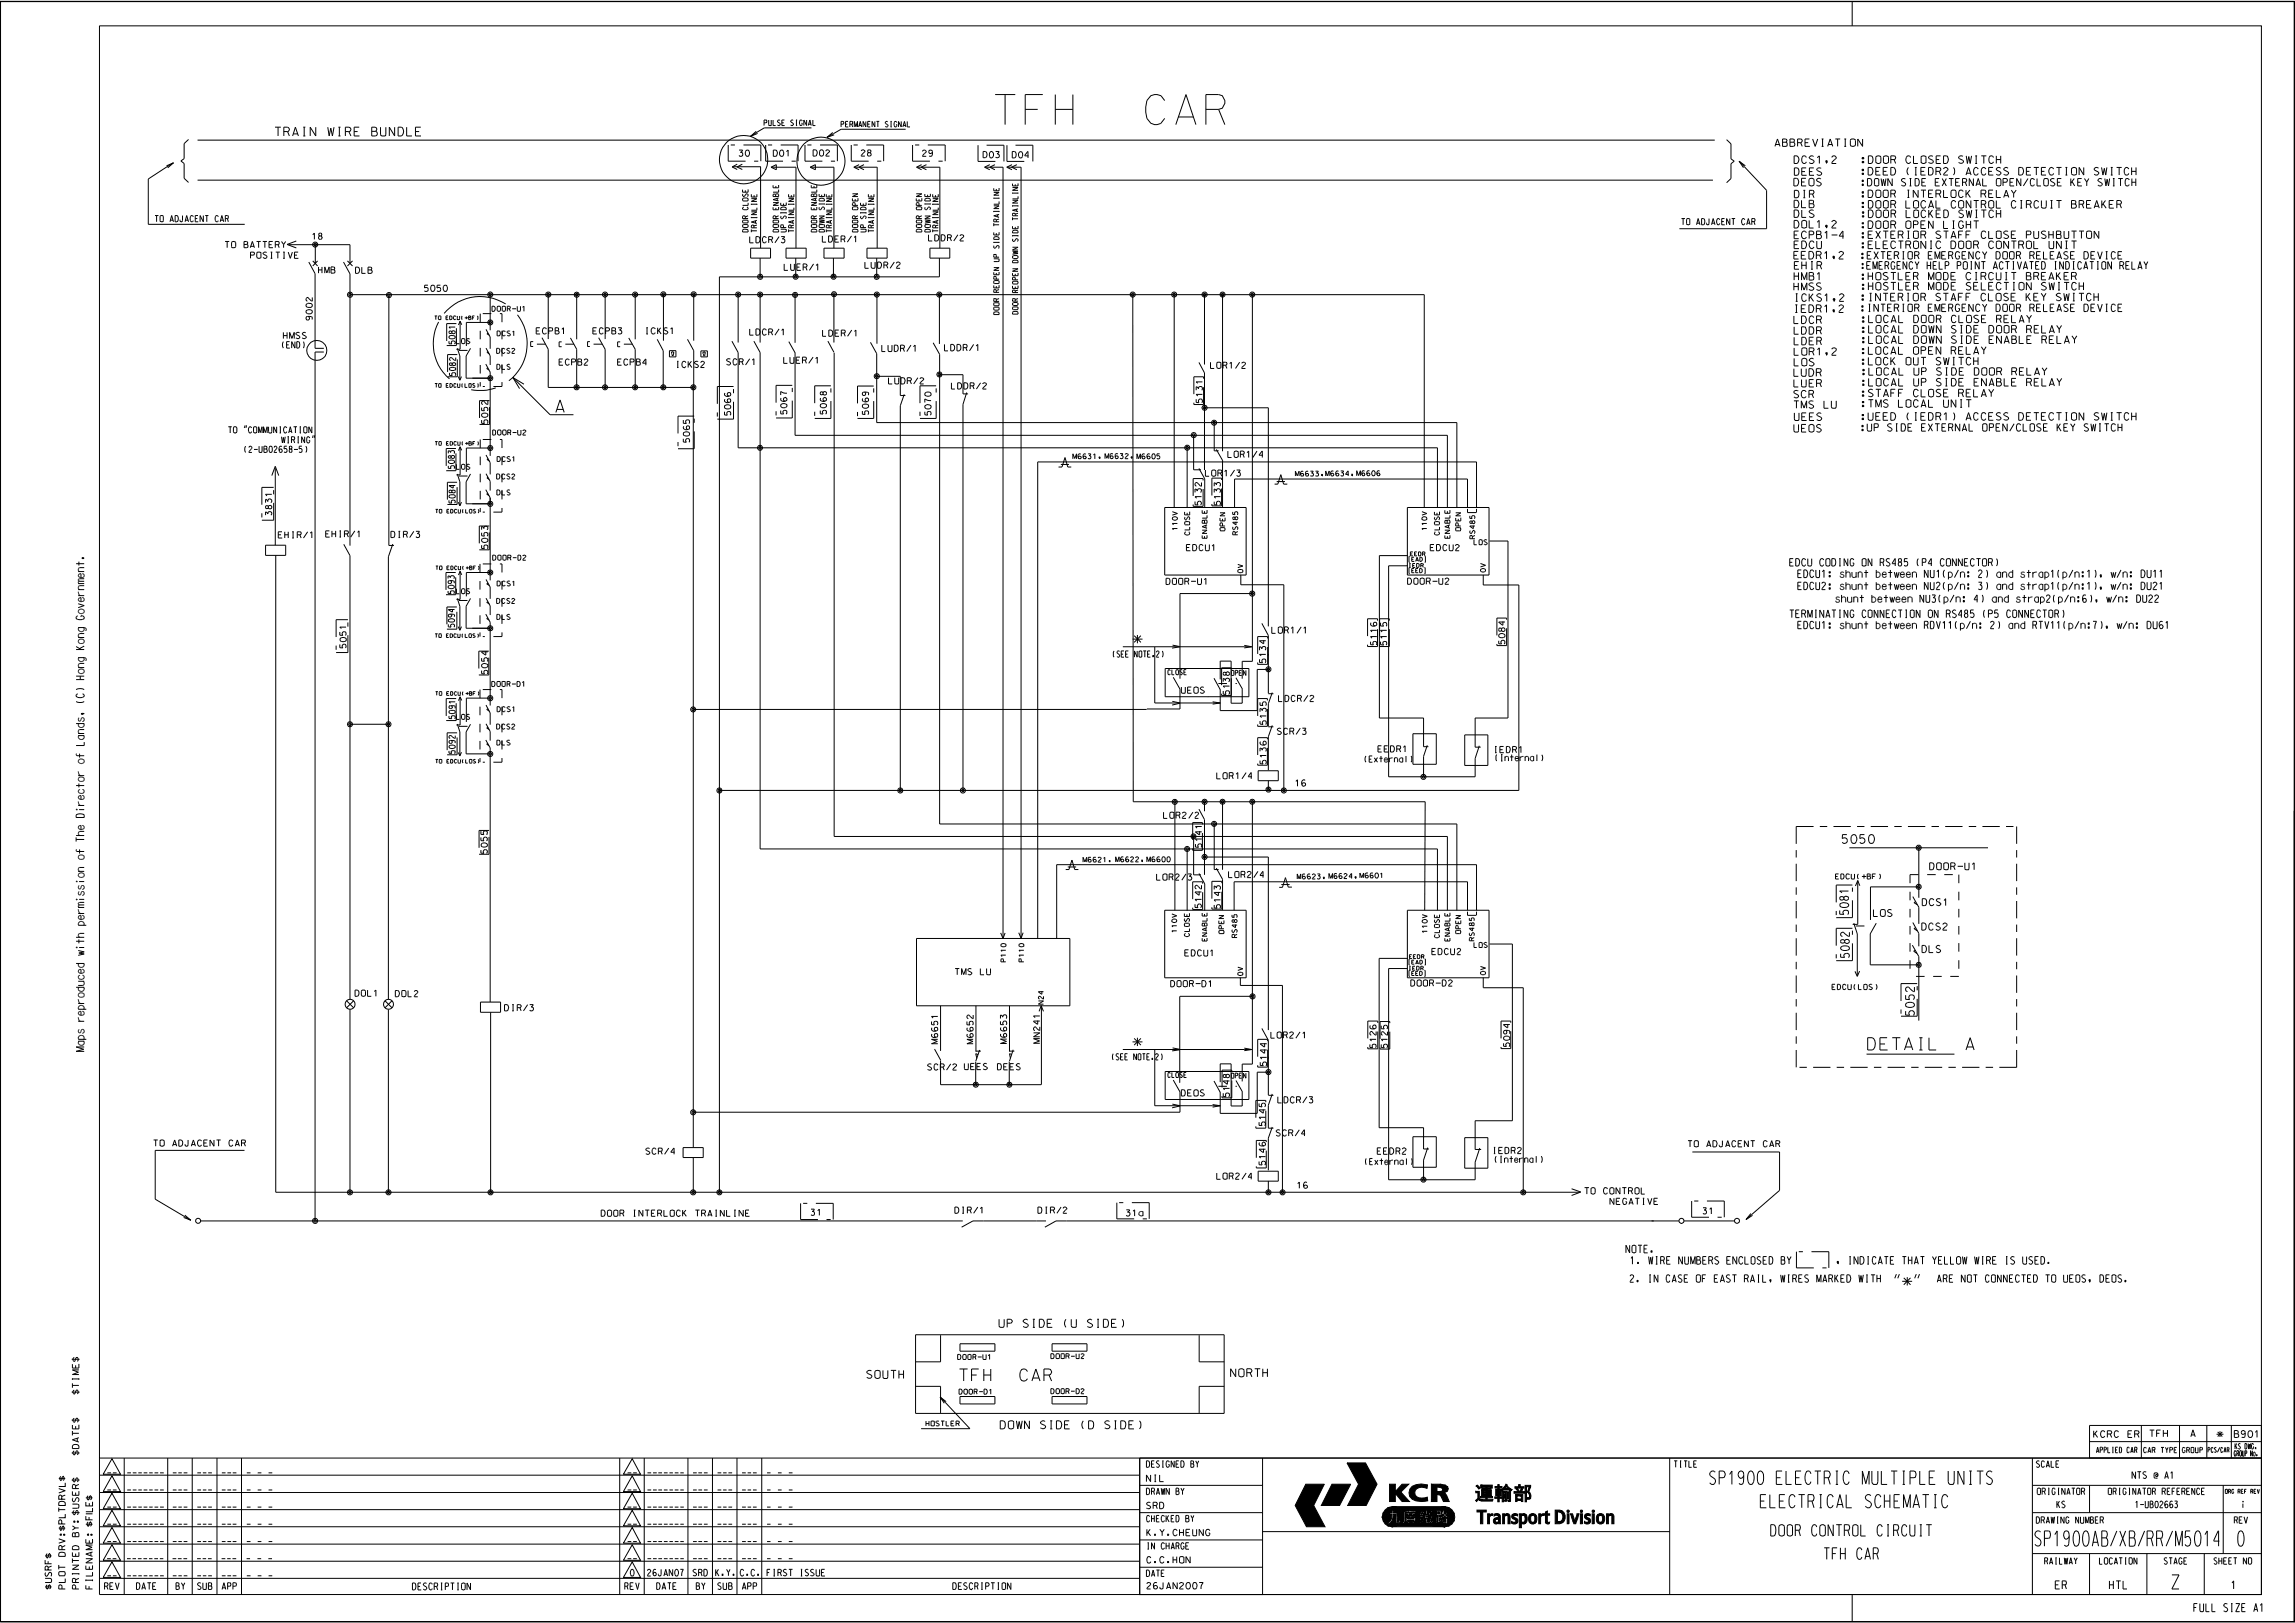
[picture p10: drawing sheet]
<svg xmlns="http://www.w3.org/2000/svg" width="420mm" height="297mm" viewBox="0 0 420 297" stroke-linecap="round" stroke-linejoin="round" font-family="sans-serif">
<defs><g id="words">
<g font-size="5.5">
<text x="182.1" y="22.8">TFH</text>
<text x="204.7" y="22.8">CAR</text>
</g>
<g font-size="2.8">
<text x="372.4" y="282.9">SP1900AB</text>
<text x="387.9" y="282.9">XB</text>
<text x="392.9" y="282.9">RR</text>
<text x="398.1" y="282.9">M5014</text>
<text x="409.5" y="282.9">0</text>
</g>
<text font-size="2.6" x="397.5" y="290.8">Z</text>
<g font-size="2.5">
<text x="269.9" y="274.6">„B¿Ø‡¡</text>
<text x="270.2" y="278.8">Transport Division</text>
</g>
<g font-size="2.4">
<text x="312.9" y="271.6">SP1900 ELECTRIC MULTIPLE UNITS</text>
<text x="322.1" y="275.9">ELECTRICAL SCHEMATIC</text>
</g>
<g font-size="2.3">
<text x="101.7" y="75.5">A</text>
<text x="341.8" y="192.2">DETAIL</text>
<text x="358.4" y="192.2">A</text>
</g>
<g font-size="2.2">
<text x="175.6" y="252.7">TFH</text>
<text x="184.7" y="252.7">CAR</text>
</g>
<g font-size="2.1">
<text x="324.1" y="281.1">DOOR CONTROL CIRCUIT</text>
<text x="333.8" y="285.3">TFH CAR</text>
</g>
<g font-size="1.8">
<text x="207.4" y="117.9">*</text>
<text x="207.4" y="191.6">*</text>
<text x="346.4" y="235.4">&quot;*&quot;</text>
</g>
<g font-size="1.6">
<text x="50.3" y="24.9">TRAIN WIRE BUNDLE</text>
<text x="337.1" y="154.3">5050</text>
</g>
<g font-size="1.5">
<text x="182.8" y="242.9">UP SIDE (U SIDE)</text>
<text x="225.2" y="251.9">NORTH</text>
<text x="158.6" y="252.2">SOUTH</text>
<text x="183.1" y="261.5">DOWN SIDE (D SIDE)</text>
<text x="376.1" y="290.8">ER</text>
<text x="386" y="290.8">HTL</text>
<text x="408.4" y="290.8">1</text>
<text x="401.5" y="294.9">FULL SIZE A1</text>
</g>
<g font-size="1.4">
<text x="324.8" y="26.8">ABBREVIATION</text>
<text x="328.3" y="29.9">DCS1,2</text>
<text x="340.5" y="29.9">:DOOR CLOSED SWITCH</text>
<text x="328.3" y="34">DEOS</text>
<text x="328.4" y="32.1">DEES</text>
<text x="340.5" y="32">:DEED (IEDR2) ACCESS DETECTION SWITCH</text>
<text x="340.5" y="34">:DOWN SIDE EXTERNAL OPEN/CLOSE KEY SWITCH</text>
<text x="328.3" y="41.7">DOL1,2</text>
<text x="328.3" y="38">DLB</text>
<text x="328.3" y="39.8">DLS</text>
<text x="328.4" y="36.2">DIR</text>
<text x="340.5" y="36.2">:DOOR INTERLOCK RELAY</text>
<text x="340.5" y="41.8">:DOOR OPEN LIGHT</text>
<text x="340.5" y="38.1">:DOOR LOCAL CONTROL CIRCUIT BREAKER</text>
<text x="340.6" y="39.8">:DOOR LOCKED SWITCH</text>
<text x="328.3" y="47.4">EEDR1,2</text>
<text x="328.3" y="43.7">ECPB1-4</text>
<text x="328.3" y="45.5">EDCU</text>
<text x="340.5" y="47.4">:EXTERIOR EMERGENCY DOOR RELEASE DEVICE</text>
<text x="340.5" y="43.6">:EXTERIOR STAFF CLOSE PUSHBUTTON</text>
<text x="340.5" y="45.5">:ELECTRONIC DOOR CONTROL UNIT</text>
<text x="328.3" y="53.1">HMSS</text>
<text x="328.3" y="51.2">HMB1</text>
<text x="328.4" y="49.3">EHIR</text>
<text x="340.5" y="51.2">:HOSTLER MODE CIRCUIT BREAKER</text>
<text x="340.5" y="53.1">:HOSTLER MODE SELECTION SWITCH</text>
<text x="340.5" y="49.3">:EMERGENCY HELP POINT ACTIVATED INDICATION RELAY</text>
<text x="328.3" y="57.2">IEDR1,2</text>
<text x="328.3" y="59.2">LDCR</text>
<text x="328.4" y="55.1">ICKS1,2</text>
<text x="340.5" y="57">:INTERIOR EMERGENCY DOOR RELEASE DEVICE</text>
<text x="340.5" y="55">:INTERIOR STAFF CLOSE KEY SWITCH</text>
<text x="340.6" y="59.1">:LOCAL DOOR CLOSE RELAY</text>
<text x="328.3" y="61.2">LDDR</text>
<text x="328.3" y="63.1">LDER</text>
<text x="328.4" y="65">LOR1,2</text>
<text x="340.5" y="64.8">:LOCAL OPEN RELAY</text>
<text x="340.6" y="60.9">:LOCAL DOWN SIDE DOOR RELAY</text>
<text x="340.6" y="62.8">:LOCAL DOWN SIDE ENABLE RELAY</text>
<text x="328.3" y="68.9">LUDR</text>
<text x="328.3" y="70.8">LUER</text>
<text x="328.4" y="67">LOS</text>
<text x="340.5" y="66.8">:LOCK OUT SWITCH</text>
<text x="340.6" y="70.6">:LOCAL UP SIDE ENABLE RELAY</text>
<text x="340.6" y="68.7">:LOCAL UP SIDE DOOR RELAY</text>
<text x="328.3" y="72.8">SCR</text>
<text x="328.3" y="74.7">TMS LU</text>
<text x="328.4" y="76.9">UEES</text>
<text x="340.5" y="76.9">:UEED (IEDR1) ACCESS DETECTION SWITCH</text>
<text x="340.5" y="72.6">:STAFF CLOSE RELAY</text>
<text x="340.5" y="74.5">:TMS LOCAL UNIT</text>
<text x="328.3" y="79.1">UEOS</text>
<text x="340.5" y="78.9">:UP SIDE EXTERNAL OPEN/CLOSE KEY SWITCH</text>
<text x="327.5" y="103.6">EDCU CODING ON RS485 (P4 CONNECTOR)</text>
<text x="329" y="105.7">EDCU1: shunt between NU1(p/n: 2) and strap1(p/n:1), w/n: DU11</text>
<text x="329" y="107.9">EDCU2: shunt between NU2(p/n: 3) and strap1(p/n:1), w/n: DU21</text>
<text x="327.5" y="113">TERMINATING CONNECTION ON RS485 (P5 CONNECTOR)</text>
<text x="335.5" y="110.2">shunt between NU3(p/n: 4) and strap2(p/n:6), w/n: DU22</text>
<text x="329" y="115.1">EDCU1: shunt between RDV11(p/n: 2) and RTV11(p/n:7), w/n: DU61</text>
<text x="297.6" y="229.3">NOTE.</text>
<text x="298.4" y="231.3">1. WIRE NUMBERS ENCLOSED BY</text>
<text x="336" y="231.3">, INDICATE THAT YELLOW WIRE IS USED.</text>
<text x="298.3" y="234.6">2. IN CASE OF EAST RAIL, WIRES MARKED WITH</text>
<text x="352.1" y="234.6">ARE NOT CONNECTED TO UEOS, DEOS.</text>
</g>
<g font-size="1.3">
<text x="353.1" y="159.2">DOOR-U1</text>
<text x="342.8" y="167.7">LOS</text>
<text x="351.8" y="165.7">DCS1</text>
<text x="351.7" y="170.2">DCS2</text>
<text x="351.7" y="174.3">DLS</text>
</g>
<g font-size="1.2">
<text x="383.2" y="263.1">KCRC ER</text>
<text x="393.4" y="262.9">TFH</text>
<text x="400.9" y="262.9">A</text>
<text x="405.8" y="263.1">*</text>
<text x="408.9" y="263">B901</text>
<text x="19.7" y="269.5">__</text>
<text x="23.3" y="269.5">_______</text>
<text x="31.6" y="269.5">___</text>
<text x="36.1" y="269.5">___</text>
<text x="40.6" y="269.5">___</text>
<text x="45.2" y="269.5">_ _ _</text>
<text x="114.9" y="269.5">__</text>
<text x="118.5" y="269.5">_______</text>
<text x="126.8" y="269.5">___</text>
<text x="131.3" y="269.5">___</text>
<text x="135.8" y="269.5">___</text>
<text x="140.4" y="269.5">_ _ _</text>
<text x="19.7" y="272.7">__</text>
<text x="19.7" y="275.8">__</text>
<text x="23.3" y="272.7">_______</text>
<text x="23.3" y="275.8">_______</text>
<text x="31.6" y="272.7">___</text>
<text x="31.6" y="275.8">___</text>
<text x="36.1" y="272.7">___</text>
<text x="36.1" y="275.8">___</text>
<text x="40.6" y="272.7">___</text>
<text x="40.6" y="275.8">___</text>
<text x="45.2" y="272.7">_ _ _</text>
<text x="45.2" y="275.8">_ _ _</text>
<text x="114.9" y="275.8">__</text>
<text x="114.9" y="272.7">__</text>
<text x="118.5" y="275.8">_______</text>
<text x="118.5" y="272.7">_______</text>
<text x="126.8" y="275.8">___</text>
<text x="126.8" y="272.7">___</text>
<text x="131.3" y="275.8">___</text>
<text x="131.3" y="272.7">___</text>
<text x="135.8" y="275.8">___</text>
<text x="135.8" y="272.7">___</text>
<text x="140.4" y="275.8">_ _ _</text>
<text x="140.4" y="272.7">_ _ _</text>
<text x="209.8" y="271.1">NIL</text>
<text x="376.4" y="275.9">KS</text>
<text x="390.2" y="270.6">NTS @ A1</text>
<text x="390.8" y="275.9">1-UB02663</text>
<text x="410.2" y="275.9">i</text>
<text x="19.7" y="279">__</text>
<text x="23.3" y="279">_______</text>
<text x="31.6" y="279">___</text>
<text x="36.1" y="279">___</text>
<text x="40.6" y="279">___</text>
<text x="45.2" y="279">_ _ _</text>
<text x="114.9" y="279">__</text>
<text x="118.5" y="279">_______</text>
<text x="126.8" y="279">___</text>
<text x="131.3" y="279">___</text>
<text x="135.8" y="279">___</text>
<text x="140.4" y="279">_ _ _</text>
<text x="209.8" y="276.1">SRD</text>
<text x="209.9" y="281">K.Y.CHEUNG</text>
<text x="19.6" y="285.2">__</text>
<text x="19.7" y="282.1">__</text>
<text x="23.2" y="285.2">_______</text>
<text x="23.3" y="282.1">_______</text>
<text x="31.6" y="285.2">___</text>
<text x="31.6" y="282.1">___</text>
<text x="36.1" y="285.2">___</text>
<text x="36.1" y="282.1">___</text>
<text x="40.5" y="285.2">___</text>
<text x="40.6" y="282.1">___</text>
<text x="45.1" y="285.2">_ _ _</text>
<text x="45.2" y="282.1">_ _ _</text>
<text x="114.9" y="285.2">__</text>
<text x="114.9" y="282.1">__</text>
<text x="118.5" y="285.2">_______</text>
<text x="118.5" y="282.1">_______</text>
<text x="126.8" y="285.2">___</text>
<text x="126.8" y="282.1">___</text>
<text x="131.3" y="285.2">___</text>
<text x="131.3" y="282.1">___</text>
<text x="135.8" y="285.2">___</text>
<text x="135.8" y="282.1">___</text>
<text x="140.4" y="285.2">_ _ _</text>
<text x="140.4" y="282.1">_ _ _</text>
<text x="209.9" y="286">C.C.HON</text>
<text x="19.1" y="290.9">REV</text>
<text x="19.7" y="288.4">__</text>
<text x="23.3" y="288.4">_______</text>
<text x="25" y="290.9">DATE</text>
<text x="31.6" y="288.4">___</text>
<text x="32.2" y="290.9">BY</text>
<text x="36.1" y="288.4">___</text>
<text x="36.1" y="290.9">SUB</text>
<text x="40.6" y="288.4">___</text>
<text x="40.6" y="290.9">APP</text>
<text x="45.2" y="288.4">_ _ _</text>
<text x="75.5" y="290.9">DESCRIPTION</text>
<text x="114.3" y="290.9">REV</text>
<text x="115.4" y="288.4">0</text>
<text x="118.5" y="288.4">26JAN07</text>
<text x="120.2" y="290.9">DATE</text>
<text x="126.8" y="288.4">SRD</text>
<text x="127.4" y="290.9">BY</text>
<text x="131" y="288.4">K.Y.</text>
<text x="131.3" y="290.9">SUB</text>
<text x="135.5" y="288.4">C.C.</text>
<text x="135.8" y="290.9">APP</text>
<text x="140.4" y="288.4">FIRST ISSUE</text>
<text x="174.4" y="290.9">DESCRIPTION</text>
<text x="209.9" y="290.8">26JAN2007</text>
</g>
<g font-size="1.1">
<text x="135.3" y="28.6">30</text>
<text x="141.5" y="28.6">D01</text>
<text x="148.8" y="28.6">D02</text>
<text x="157.6" y="28.6">28</text>
<text x="168.8" y="28.6">29</text>
<text x="179.9" y="28.9">D03</text>
<text x="185.3" y="28.9">D04</text>
<text x="28.4" y="40.6">TO ADJACENT CAR</text>
<text x="307.7" y="41.1">TO ADJACENT CAR</text>
<text x="41.2" y="45.3">TO BATTERY</text>
<text x="43.7" y="47.3">POSITIVE</text>
<text x="57.1" y="43.8">18</text>
<text x="137.2" y="44.4">LDCR/3</text>
<text x="150.5" y="44.3">LDER/1</text>
<text x="169.9" y="44.1">LDDR/2</text>
<text x="58.3" y="50">HMB</text>
<text x="65.1" y="50">DLB</text>
<text x="77.7" y="53.3">5050</text>
<text x="143.5" y="49.5">LUER/1</text>
<text x="158.3" y="49.1">LUDR/2</text>
<text x="51.5" y="63.7">(END)</text>
<text x="51.9" y="62">HMSS</text>
<text x="98.1" y="61.1">ECPB1</text>
<text x="108.5" y="61.1">ECPB3</text>
<text x="118" y="61.1">ICKS1</text>
<text x="137.2" y="61.3">LDCR/1</text>
<text x="150.5" y="61.5">LDER/1</text>
<text x="161.4" y="64.3">LUDR/1</text>
<text x="172.8" y="64.2">LDDR/1</text>
<text x="102.3" y="66.8">ECPB2</text>
<text x="113" y="66.8">ECPB4</text>
<text x="123.7" y="67.3">ICKS2</text>
<text x="133" y="66.8">SCR/1</text>
<text x="143.4" y="66.5">LUER/1</text>
<text x="162.6" y="70.3">LUDR/2</text>
<text x="174.1" y="71.2">LDDR/2</text>
<text x="221.5" y="67.4">LOR1/2</text>
<text x="41.8" y="79.2">TO &quot;COMMUNICATION</text>
<text x="44.6" y="82.8">(2-UB02658-5)</text>
<text x="51.5" y="81.1">WIRING&quot;</text>
<text x="224.7" y="83.7">LOR1/4</text>
<text x="220.6" y="87.1">LOR1/3</text>
<text x="50.9" y="98.4">EHIR/1</text>
<text x="59.6" y="98.3">EHIR/1</text>
<text x="71.5" y="98.4">DIR/3</text>
<text x="217.1" y="100.8">EDCU1</text>
<text x="261.8" y="100.8">EDCU2</text>
<text x="213.4" y="107">DOOR-U1</text>
<text x="257.6" y="106.9">DOOR-U2</text>
<text x="232.8" y="115.9">LOR1/1</text>
<text x="203.6" y="120.3">(SEE NOTE.2)</text>
<text x="216.2" y="126.9">UEOS</text>
<text x="234" y="128.4">LDCR/2</text>
<text x="233.8" y="134.4">SCR/3</text>
<text x="252.2" y="137.6">EEDR1</text>
<text x="273.4" y="137.8">IEDR1</text>
<text x="222.7" y="142.5">LOR1/4</text>
<text x="237.1" y="143.9">16</text>
<text x="249.7" y="139.5">(External)</text>
<text x="273.6" y="139.2">(Internal)</text>
<text x="212.9" y="149.8">LOR2/2</text>
<text x="211.7" y="161.1">LOR2/3</text>
<text x="224.8" y="160.6">LOR2/4</text>
<text x="174.8" y="178.4">TMS LU</text>
<text x="216.8" y="175">EDCU1</text>
<text x="262" y="174.7">EDCU2</text>
<text x="65" y="182.3">DOL1</text>
<text x="72.4" y="182.4">DOL2</text>
<text x="92.3" y="185">DIR/3</text>
<text x="214.2" y="180.6">DOOR-D1</text>
<text x="258.2" y="180.5">DOOR-D2</text>
<text x="232.6" y="190">LOR2/1</text>
<text x="169.8" y="195.8">SCR/2</text>
<text x="176.5" y="195.7">UEES</text>
<text x="182.5" y="195.8">DEES</text>
<text x="203.4" y="194">(SEE NOTE.2)</text>
<text x="216.2" y="200.6">DEOS</text>
<text x="233.8" y="201.9">LDCR/3</text>
<text x="28.1" y="209.7">TO ADJACENT CAR</text>
<text x="233.6" y="207.9">SCR/4</text>
<text x="308.9" y="209.9">TO ADJACENT CAR</text>
<text x="118.2" y="211.2">SCR/4</text>
<text x="222.7" y="215.8">LOR2/4</text>
<text x="249.7" y="213.1">(External)</text>
<text x="252" y="211.2">EEDR2</text>
<text x="273.1" y="211.1">IEDR2</text>
<text x="273.5" y="212.7">(Internal)</text>
<text x="237.4" y="217.5">16</text>
<text x="290" y="218.5">TO CONTROL</text>
<text x="292.3" y="220.4">NEGATIVE</text>
<text x="110" y="222.6">DOOR INTERLOCK TRAINLINE</text>
<text x="148.4" y="222.4">31</text>
<text x="174.7" y="222">DIR/1</text>
<text x="190" y="222">DIR/2</text>
<text x="206.1" y="222.5">31a</text>
<text x="311.6" y="222.2">31</text>
</g>
<g font-size="1">
<text x="139.8" y="23">PULSE SIGNAL</text>
<text x="153.9" y="23.2">PERMANENT SIGNAL</text>
<text x="335.9" y="160.9">EDCU(+BF)</text>
<text x="335.3" y="181.1">EDCU(LOS)</text>
<text x="383.6" y="265.8">APPLIED CAR</text>
<text x="392.3" y="265.9">CAR TYPE</text>
<text x="399.4" y="265.9">GROUP</text>
<text x="408.9" y="266.5">GROUP No.</text>
<text x="409" y="265.2">KS DWG.</text>
</g>
<g font-size=".9">
<text x="90.1" y="57">DOOR-U1</text>
<text x="83.5" y="62.9">LOS</text>
<text x="90.9" y="64.7">DCS2</text>
<text x="91" y="61.5">DCS1</text>
<text x="90.9" y="67.6">DLS</text>
<text x="90.2" y="79.6">DOOR-U2</text>
<text x="196.4" y="84">M6631,</text>
<text x="202.2" y="83.9">M6632,</text>
<text x="208.1" y="84">M6605</text>
<text x="83.5" y="85.9">LOS</text>
<text x="90.9" y="87.7">DCS2</text>
<text x="91" y="84.5">DCS1</text>
<text x="237.1" y="87.1">M6633, M6634,</text>
<text x="248.3" y="87.1">M6606</text>
<text x="90.9" y="90.6">DLS</text>
<text x="269.7" y="99.7">LOS</text>
<text x="90.2" y="102.5">DOOR-D2</text>
<text x="91" y="107.2">DCS1</text>
<text x="83.5" y="108.6">LOS</text>
<text x="90.9" y="110.4">DCS2</text>
<text x="90.9" y="113.4">DLS</text>
<text x="90" y="125.6">DOOR-D1</text>
<text x="213.7" y="123.5">CLOSE</text>
<text x="225.3" y="123.6">OPEN</text>
<text x="83.5" y="131.6">LOS</text>
<text x="91" y="130.2">DCS1</text>
<text x="90.9" y="133.4">DCS2</text>
<text x="90.9" y="136.4">DLS</text>
<text x="198.2" y="157.8">M6621,</text>
<text x="204.2" y="157.7">M6622,</text>
<text x="209.9" y="157.7">M6600</text>
<text x="237.4" y="160.9">M6623,</text>
<text x="243.2" y="160.8">M6624,</text>
<text x="248.9" y="160.7">M6601</text>
<text x="269.7" y="173.4">LOS</text>
<text x="213.7" y="197.2">CLOSE</text>
<text x="225.3" y="197.3">OPEN</text>
<text x="175.3" y="248.8">DOOR-U1</text>
<text x="192.3" y="248.6">DOOR-U2</text>
<text x="175.5" y="255.1">DOOR-D1</text>
<text x="192.3" y="255">DOOR-D2</text>
<text x="169.5" y="261">HOSTLER</text>
<text x="404.1" y="265.8">PCS/CAR</text>
</g>
<g font-size=".7">
<text x="79.5" y="58.5">TO EDCU(+BF)</text>
<text x="79.6" y="70.9">TO EDCU(LOS)</text>
<text x="79.6" y="81.5">TO EDCU(+BF)</text>
<text x="79.7" y="93.9">TO EDCU(LOS)</text>
<text x="258.1" y="101.7">EEDR</text>
<text x="79.7" y="104.3">TO EDCU(+BF)</text>
<text x="257.6" y="104.8">[EED]</text>
<text x="257.6" y="102.7">[EAD]</text>
<text x="257.8" y="103.8">IEDR</text>
<text x="79.6" y="116.7">TO EDCU(LOS)</text>
<text x="79.7" y="127.2">TO EDCU(+BF)</text>
<text x="79.7" y="139.6">TO EDCU(LOS)</text>
<text x="257.6" y="178.5">[EED]</text>
<text x="257.6" y="176.4">[EAD]</text>
<text x="257.8" y="177.5">IEDR</text>
<text x="257.9" y="175.4">EEDR</text>
</g>
</g></defs>
<path d="M.1 .3h419.8v296.4h-419.8z" fill="none" stroke="#000" stroke-width=".21"/>
<g fill="none" stroke="#000" stroke-width=".18">
<path d="M0 .2h419.9v296.6h-419.9zM18.2 4.7h395.7v262.1h-395.7zM339 .2v4.5M31.7 29.8l-4.6 3v8.3h17.7M31.7 29.8l-1.2 .5M31.7 29.8l-1 .9M34.5 25.5l-.8 .8v2.7l-.6 .5 .6 .4v2.7l.8 .8M36.2 25.6h277.6M36.2 33h277.3M134 30.5h5.2M134.9 30l-.9 .6 .9 .4M135.8 30l-.9 .6 .9 .4"/>
<path d="M136 35.5l-.1 .3 .2 .2 .6-.5 .2 .1-.1 .4M136 36.3l.7-.1a.3 .3 0 0 1 .2 .3 .3 .3 0 0 1-.2 .3h-.6a.28 .28 0 0 1-.2-.2 .28 .28 0 0 1 .1-.3zM136.1 37.9l-.2 .2a.58 .58 0 0 0 1 0l-.2-.2M136.4 39.7l-.2-.2-.3 .1v.4h1M136.4 34.8v.4M136.4 39.7v.3M136.9 34.7v.5h-1v-.5M136.9 37.1v.5h-1M136.9 39.5l-.5 .2M137.5 37.4h1M137.5 35.5v.6h1v-.6M137.5 37.3v.2"/>
<path d="M137.5 39.7v.2M137.5 39.8h1M137.5 38.8h1l-1 .5h1M137.5 36.4h1l-1 .5h1M138 35.7v.4M138.4 24l-1.1 1M138.5 37.3v.2M138.5 38v.5h-1M138.5 39.7v.2M138.6 24.4l-1.3 .6M139.2 30.5v14.9M141.1 30.6l1-.5v1z"/>
<path d="M141.2 30.6h4.5v14.8M141.5 37.1h1l-1 .5h1M141.5 35.5h.9l.1 .5h-1zM141.9 35.6v.4M142 39.7l-.2-.2-.3 .1v.4h1M142 34v.4M142 38v.4M142 39.7v.3M142.2 36.3v.4M142.5 34.7v.5h-1M142.5 33.9v.5h-1v-.5M142.5 37.9v.5h-1v-.5"/>
<path d="M142.5 39.5l-.5 .2M142.5 36.2l-1 .3 1 .3M142.9 38.1l.2-.2h.5l.3 .2v.3h-1zM142.9 38.9v.2M142.9 38.9h1M143 39.5l-.1 .3 .2 .2 .4-.4h.3l.1 .2-.1 .2M143.4 37.2v.4M143.9 37.1v.5h-1v-.5M143.9 38.9v.2M144.3 37.4h1M144.3 39.8h1M144.3 38.8h1l-1 .5h1"/>
<path d="M144.3 36.4h1l-1 .5h1M144.3 35.5v.6h1v-.6M144.3 37.3v.2M144.3 39.7v.2M144.8 35.7v.4M145.3 38v.5h-1M145.3 37.3v.2M145.3 39.7v.2M148.3 30.6l.9-.5v1zM148.4 30.6h4.2v14.8M148.5 35.6l.2-.1h.7l.1 .5h-1zM148.5 37.1h1l-1 .5h1"/>
<path d="M148.5 23.4h-8.6l-2.6 1.6M148.9 35.6v.4M149 39.7l-.2-.2-.3 .1v.4h1M149 34v.4M149 38v.4M149 39.7v.3M149.2 36.3v.4M149.5 34.7v.5h-1M149.5 37.9v.5h-1v-.5M149.5 33.9v.5h-1v-.5M149.5 39.5l-.5 .2M149.5 36.2l-1 .3 1 .3"/>
<path d="M149.9 37.2v.2M149.9 39.5h1l-1 .5h1M149.9 37.3h1M149.9 37.9v.3l.2 .2 .5-.5 .2 .1 .1 .3-.2 .1M149.9 36.4l.7-.1 .3 .2v.3h-1zM150.4 35.6v.4M150.9 35.5v.5h-1v-.5M150.9 37.2v.2M151.2 37.4h1M151.2 39.8h1M151.2 38.8h1l-1 .5h1M151.2 36.4h1l-1 .5h1"/>
<path d="M151.2 35.5v.6h1v-.6M151.2 37.3v.2M151.2 39.7v.2M151.7 35.7v.4M152.2 38v.5h-1M152.2 37.3v.2M152.2 39.7v.2M152.4 24.2l-1.1 .9M152.7 24.7l-1.4 .4M156 35.5h1l-1 .5h1M156.1 37.9l.7-.1a.28 .28 0 0 1 .2 .3 .28 .28 0 0 1-.2 .3h-.6a.29 .29 0 0 1-.1-.5zM156.4 30.6h4.1v14.8"/>
<path d="M156.5 39.7l-.2-.2-.3 .1v.4h1M156.5 37.6v-.4h-.5v.4h1M156.5 36.4v.4M156.5 39.7v.3M157 36.3v.5h-1v-.5M157 39.5l-.5 .2M157.2 30.1l-.9 .5 .9 .5M157.5 38.1l.2-.2h.5l.3 .2v.3h-1zM157.5 38.9h1M157.5 38.9v.2M157.6 39.5l-.1 .3 .2 .2 .4-.4h.3l.1 .2-.1 .2M158 37.2v.4"/>
<path d="M158.1 30.1l-.9 .5 .9 .5M158.5 37.1v.5h-1v-.5M158.5 38.9v.2M158.9 37.4h1M158.9 39.8h1M158.9 38.8h1l-1 .5h1M158.9 36.4h1l-1 .5h1M158.9 35.5v.6h1v-.6M158.9 37.3v.2M158.9 39.7v.2M159.4 35.7v.4M159.9 38v.5h-1"/>
<path d="M159.9 37.3v.2M159.9 39.7v.2M165.7 23.7h-11.8l-2.6 1.4M167.7 35.5h1l-1 .5h1M167.8 37.9l.7-.1a.3 .3 0 0 1 .2 .3 .3 .3 0 0 1-.2 .3h-.6a.28 .28 0 0 1-.2-.2 .28 .28 0 0 1 .1-.3zM167.9 30.6h4.1v14.8M168.2 39.7l-.2-.2-.3 .1v.4h1M168.2 37.6l-.1-.4h-.4v.4h1M168.2 36.4v.4M168.2 39.7v.3M168.7 30.1l-1 .5 1 .5M168.7 36.3v.5h-1v-.5"/>
<path d="M168.7 39.5l-.5 .2M169.2 36.5l.3-.2h.5l.3 .2v.3h-1.1zM169.2 37.2v.2M169.2 39.5h1.1l-1.1 .5h1.1M169.2 37.3h1.1M169.3 37.9l-.1 .3 .3 .2 .6-.5 .2 .1-.2 .4M169.5 30.1l-.9 .5 .9 .5M169.8 35.6v.4M170.3 35.5v.5h-1.1v-.5M170.3 37.2v.2M170.7 37.4h1M170.7 39.8h1"/>
<path d="M170.7 38.8h1l-1 .5h1M170.7 36.4h1l-1 .5h1M170.7 35.5v.6h1v-.6M170.7 37.3v.2M170.7 39.7v.2M171.2 35.7v.4M171.7 38v.5h-1M171.7 37.3v.2M171.7 39.7v.2M180.3 30.6h3.3v141.1M181.1 30.1l-.9 .5 .9 .5M181.9 36.2v.2"/>
<path d="M181.9 38.6v.2M181.9 38.7h.9M181.9 37.7h.9l-.9 .5h.9M181.9 36.3h.9M181.9 35.2h.9l-.9 .5h.9M182.1 30.1l-1 .5 1 .5M182.3 34.6v.3M182.6 39.3v.4M182.8 34.4v.5h-.9v-.5M182.8 36.2v.2M182.8 36.9v.5h-.9M182.8 38.6v.2"/>
<path d="M182.8 39.2l-.9 .3 .9 .3M184.4 30.6h2.5v141.1M185.2 30.1l-1 .5 1 .5M185.3 37.7h1M185.3 35.3v.1M185.3 37.6v.2M185.3 39.8v.5M185.3 36.7h1l-1 .5h1M185.3 35.3h1M185.3 34.3h1l-1 .5h1M185.8 39.2v-.1h-.5v.4h1M185.8 33.7v.3"/>
<path d="M185.8 39.2v.3M186.1 38.3v.3M186.1 30.1l-1 .5 1 .5M186.3 33.6v.4h-1v-.4M186.3 35.3v.1M186.3 35.9v.5h-1M186.3 37.6v.2M186.3 39l-.5 .2M186.3 38.2l-1 .3 1 .2M316 25.6l.8 .7v2.8l.6 .4-.6 .5v2.7l-.8 .7M318.3 29.5l5 5.3v7.1h-16M318.3 29.5l.8 1.2"/>
<path d="M318.3 29.5l1.1 .8M52.8 44.8h11.3v3.3M54.2 44.1l-1.7 .6 1.7 .7M56 56.8l.5-.1a.48 .48 0 0 1 .6 .4 .61 .61 0 0 1-.6 .3 .61 .61 0 0 1-.5-.4zM56 55.7l.5-.2a.48 .48 0 0 1 .6 .5 .63 .63 0 0 1-.6 .3 .63 .63 0 0 1-.5-.5zM56.4 57.9a.35 .35 0 0 1 .2 .5 .35 .35 0 0 1-.5 .1l-.1-.2a.6 .6 0 0 1 .5-.5 .6 .6 0 0 1 .6 .4v.3M56.5 48l1.2 2.1v13.6h1.6M57.1 54.4v.7l-.7-.6a.31 .31 0 0 0-.4 .2 .31 .31 0 0 0 .3 .4M57.2 47.7l.9 1M57.7 44.8v3.4M58.1 47.7l-.9 1M62.9 48l1.2 2.1v49.8"/>
<path d="M63.6 47.7l.9 1M64.1 53.9h196.5v39M64.5 47.7l-.9 1M71.2 54v45.8h.9M80.3 58.9a8.4 8.4 0 0 0 2 10.4M83.3 59.8h-1.1l.2 .3M84.2 58.7v5.2h-.7M84.5 59.4l-.3-.6-.3 .7M89.7 53.9v6.5M89.7 59h-4.4v4.3M92.5 55.6a8.6 8.6 0 0 0-11.2 1.8M94.7 57.6a8.7 8.7 0 0 1-1.6 12.1"/>
<path d="M100.3 53.9v8.2M105.5 53.9v8.2M110.7 53.9v8.2M116.2 53.9v8.2M121.4 53.9v8.4M127 53.9v8.4M135.1 53.9v8.8M136 42h.8l.1 .4h-1zM136 41.1h.7a.3 .3 0 0 1 .2 .3 .3 .3 0 0 1-.2 .2h-.7l-.1-.2zM136 40.3h.7a.27 .27 0 0 1 .2 .2 .27 .27 0 0 1-.2 .3h-.6a.28 .28 0 0 1-.2-.2 .28 .28 0 0 1 .1-.3zM137.4 45.4h3.6v1.8h-3.6zM137.5 42v.5"/>
<path d="M137.5 42.2h1M138 41.3l-.2-.1-.3 .1v.4h1M138 41.3v.4M138.3 40.4v.4M138.5 41.2l-.5 .1M138.5 40.3l-1 .3 1 .3M139.1 47.2v3.5M139.1 53.9v8.8M141.5 41.1h.8a.28 .28 0 0 1 .2 .3 .28 .28 0 0 1-.2 .2h-.7l-.1-.1zM141.5 40.3h.8a.26 .26 0 0 1 .2 .2 .26 .26 0 0 1-.2 .3h-.8zM141.6 42h.8l.1 .4h-1zM142.9 41.9l1 .1-.1 .4h-.9"/>
<path d="M143.4 41.6l-.1-.4h-.4v.4h1M143.8 45.4h3.7v1.8h-3.7zM144.3 42.2h1M144.3 42v.5M144.8 41.3l-.2-.1-.2 .1-.1 .4h1M144.8 41.3v.4M145.1 40.4v.4M145.3 41.2l-.5 .1M145.3 40.3l-1 .3 1 .3M145.5 54v8.7M145.6 47.2v3.5M148.5 42h.9l.1 .4h-1z"/>
<path d="M148.5 41.1h.8a.3 .3 0 0 1 .2 .3 .3 .3 0 0 1-.2 .2h-.7l-.1-.2zM148.5 40.3h.8a.27 .27 0 0 1 .2 .2 .27 .27 0 0 1-.2 .3h-.7l-.1-.2zM149.9 40.2l1 .2-.9 .1 .9 .2-1 .1M149.9 42h.9l.1 .4h-1zM149.9 41.1h.9l.1 .4-.2 .1h-.6l-.2-.1zM150.8 45.4h3.7v1.8h-3.7zM151.2 42.2h1M151.2 42v.5M151.7 41.3l-.2-.1-.2 .1-.1 .4h1M151.7 41.3v.4M152 40.4v.4M152.2 41.2l-.5 .1"/>
<path d="M152.2 40.3l-1 .3 1 .3M152.5 47.2v3.5M152.6 53.9v8.8M156 40.4l.1-.1h.7a.26 .26 0 0 1 .2 .2 .26 .26 0 0 1-.2 .3h-.7zM156.1 42h.8l.1 .4h-1zM156.1 41.1h.7a.28 .28 0 0 1 .2 .3 .28 .28 0 0 1-.2 .2h-.8zM157.5 41.9l1 .1-.1 .4h-.9M158 41.6l-.1-.4h-.4v.4h1M158.7 45.4h3.6v1.8h-3.6zM158.9 42.2h1M158.9 42v.5M159.4 41.3l-.2-.1-.2 .1-.1 .4h1"/>
<path d="M159.4 41.3v.4M159.7 40.4v.4M159.9 41.2l-.5 .1M159.9 40.3l-1 .3 1 .3M160.4 47.2v3.5M160.5 53.9v9M167.8 42h.8l.1 .4h-1zM167.8 41.1h.7a.3 .3 0 0 1 .2 .3 .3 .3 0 0 1-.2 .2h-.7l-.1-.2zM167.8 40.3h.7a.27 .27 0 0 1 .2 .2 .27 .27 0 0 1-.2 .3h-.7l-.1-.2zM169.2 40.2l1.1 .2-.9 .1 .9 .2-1.1 .1M169.3 42h.9l.1 .4h-1.1zM169.3 41.1h.8a.3 .3 0 0 1 .2 .3 .3 .3 0 0 1-.2 .2h-.7l-.2-.2z"/>
<path d="M170.2 45.4h3.6v1.8h-3.6zM170.7 42.2h1M170.7 42v.5M171.2 41.3l-.2-.1-.3 .1v.4h1M171.2 41.3v.4M171.4 40.4v.4M171.7 41.2l-.5 .1M171.7 40.3l-1 .3 1 .3M171.9 47.2v3.5h-40.2v167.5M171.9 53.9v9M181.9 47.4h.9v.4l-.9 .1M181.9 40.8v.6"/>
<path d="M181.9 44.3v.1M181.9 49h.9l-.9 .5h.9M181.9 44.4h.9M181.9 41.1h.9M181.9 57.1h.9v.5h-.9zM181.9 56.3l.9-.1v.4l-.1 .2h-.7l-.1-.2zM181.9 51.4l.8-.1a.3 .3 0 0 1 .1 .3 .3 .3 0 0 1-.1 .3h-.8zM181.9 44.9v.3l.1 .2h.2l.2-.4h.4v.3l-.1 .2M181.9 43.4l.7-.1 .2 .2v.3h-.9zM181.9 55.4h.9v.4l-.1 .2h-.7l-.1-.2zM182.3 54.8v-.1h-.4v.4h.9M182.3 53.2l-.2-.2-.2 .1v.4h.9"/>
<path d="M182.3 51.1v-.4h-.4v.4h.9M182.3 47.1v-.5h-.4v.5h.9M182.3 40.2l-.2-.1-.2 .1v.4h.9M182.3 40.2v.4M182.3 42.7v.3M182.3 49.9v.4M182.3 52.4v.3M182.3 53.2v.3M182.3 54.8v.3M182.8 42.5v.5h-.9v-.5M182.8 49.8v.5h-.9v-.5M182.8 52.2v.5h-.9v-.5"/>
<path d="M182.8 44.3v.1M182.8 54.6l-.5 .2M182.8 53l-.5 .2M182.8 40.1l-.5 .1M185.3 40h1M185.3 43v.3M185.3 49.2h1l-1 .4h1M185.3 46l1 .1-.9 .2 .9 .1-1 .1M185.3 45.2h1l-1 .6h1M185.3 43.1h1M185.4 57.1h.8l.1 .4h-1zM185.4 56.2h.7a.27 .27 0 0 1 .2 .2 .27 .27 0 0 1-.2 .3h-.7l-.1-.2z"/>
<path d="M185.4 55.4h.7a.3 .3 0 0 1 .2 .2 .3 .3 0 0 1-.2 .3h-.7l-.1-.2zM185.4 51.5h.7a.27 .27 0 0 1 .2 .2 .27 .27 0 0 1-.2 .3h-.7l-.1-.2zM185.4 47.7l.7-.1 .2 .2v.3h-1zM185.4 46.9l.7-.1a.3 .3 0 0 1 .2 .2 .3 .3 0 0 1-.2 .3h-.7l-.1-.2zM185.4 43.7l-.1 .3 .2 .2 .6-.5 .2 .1-.1 .4M185.4 42.2h.7l.2 .1v.3h-1zM185.8 54.8v-.1h-.5v.4h1M185.8 53.2v-.1h-.5v.4h1M185.8 51.2v-.4h-.5v.4h1M185.8 41.5v.4M185.8 50.1v.4M185.8 52.4v.4"/>
<path d="M185.8 53.2v.3M185.8 54.8v.3M186.3 41.3v.6h-1v-.5M186.3 49.9v.6h-1v-.5M186.3 52.3v.5h-1v-.5M186.3 43v.3M186.3 54.6l-.5 .2M186.3 53.1l-.5 .1M207.3 53.9l.1 92.8h53.4l-.1 19.9M214.9 53.9v39M220.4 53.9v12.8M223.7 53.9v28.7"/>
<path d="M229.2 53.9v67.1h-1.9v3.2M44.9 77.8l-.2 .5M45.1 77.8l-.1 .5M57.3 79.7l-.1 .4M57.6 79.7l-.1 .4M59.3 64.4h-1.6v159.1M82.2 62.4v.5h.5l-.1-.2a.33 .33 0 0 1 .4-.3 .33 .33 0 0 1 .1 .5M82.2 61.5l.4-.1 .7 .1a.58 .58 0 0 1-.5 .6 .58 .58 0 0 1-.6-.3zM82.3 68.2v.5h.5l-.1-.2a.34 .34 0 0 1 .4-.3 .34 .34 0 0 1 .2 .5M82.3 67.3l.6-.1 .5 .1v.3l-.3 .2h-.6l-.2-.1zM82.7 60.8a.31 .31 0 0 1 .4-.3 .31 .31 0 0 1 .2 .4l-.3 .2-.3-.2M82.8 66.6a.29 .29 0 0 1 .4-.2 .29 .29 0 0 1 0 .5h-.3l-.1-.2"/>
<path d="M83.4 65.4v.6l-.7-.5a.28 .28 0 0 0-.4 .1 .28 .28 0 0 0 .2 .4M83.7 63.7l.5 1.4v4.4M83.9 68.9l.3 .7 .3-.7M86.1 63.7l-.8 1.4v4.1h4.4M88.1 76.9v.6h.5v-.3a.38 .38 0 0 1 .5-.3 .38 .38 0 0 1 .1 .6M88.1 74.6v.5l.5 .1v-.2a.36 .36 0 0 1 .4-.4 .36 .36 0 0 1 .2 .6M88.2 75.8a.58 .58 0 0 1 .7-.3 .58 .58 0 0 1 .3 .6l-.4 .3a.48 .48 0 0 1-.7-.5zM88.9 66.6l.8 1.5v15.3M88.9 60.3l.8 1.4v2.1M88.9 63.7l.8 1.4v1.7M89.3 73.4v.6h-.2l-.5-.6a.32 .32 0 0 0-.5 .2 .32 .32 0 0 0 .2 .4M89.3 67.3l-.2 .1 .4 .3"/>
<path d="M89.3 64.3l-.2 .2 .4 .3M89.3 60.9l-.2 .2 .4 .2M90.7 71a8.7 8.7 0 0 1-4.5 .3M93.9 69.1l6.8 6.8h4.2M93.9 69.1l2 1.2M93.9 69.1l1.2 2M97.6 62.5h-.5v.9h.5M99.2 61.8l1.1 2.1v7h26.6M102.8 62.6h-.5v.8h.5M104.4 61.8l1.1 2.1v7M107.9 62.5h-.4v.9h.4M109.6 61.8l1.1 2.1v7"/>
<path d="M113.5 62.6h-.5v.8h.5M115.1 61.8l1.1 2.1v7M120.3 62.1l1.1 2.1v6.7M122.5 64.2h1.2v1.1h-1.2zM122.9 64.7v-.2l.2-.1 .2 .1-.1 .3M123.2 64.8v.3h-.2v-.3M125.1 76.9v.6h.5l-.1-.3a.38 .38 0 0 1 .5-.3 .38 .38 0 0 1 .1 .6M125.1 79.2l.5-.2a.46 .46 0 0 1 .6 .4 .62 .62 0 0 1-.6 .4 .62 .62 0 0 1-.5-.4zM125.1 78v.1a.55 .55 0 0 0 .3 .6 .55 .55 0 0 0 .6-.1l.2-.3v-.2a.33 .33 0 0 0-.6 0 .33 .33 0 0 0 .3 .5M125.8 62.1l1.2 2.1v6.8M126.9 71.1v138.9M128.3 64.2h1.2v1.1h-1.2z"/>
<path d="M128.7 64.8v-.3l.2-.1 .2 .1-.2 .3M128.7 64.8v.3h.3v-.3M132.6 75.3v.6l.5 .1a.41 .41 0 0 1 0-.6 .41 .41 0 0 1 .5-.1l.1 .3-.1 .4M132.6 74.2l.5-.1a.48 .48 0 0 1 .6 .4 .61 .61 0 0 1-.6 .3 .61 .61 0 0 1-.5-.4zM132.7 73.1h-.1a.55 .55 0 0 0 .3 .6 .55 .55 0 0 0 .7-.1l.1-.2v-.3a.34 .34 0 0 0-.6 .1 .34 .34 0 0 0 .3 .4M132.7 71.9l-.1 .1a.55 .55 0 0 0 .4 .6 .55 .55 0 0 0 .6-.2l.1-.4a.34 .34 0 0 0-.6 0 .34 .34 0 0 0 .3 .5M133.9 62.4l1.2 2.1v17.4h128v11M138 62.4l1.1 2.1v90.9h124v11.2M142.9 75.1v.6l.5 .1-.1-.3a.37 .37 0 0 1 .5-.4 .37 .37 0 0 1 0 .7M142.9 74a.58 .58 0 0 1 .7-.2 .58 .58 0 0 1 .4 .6l-.4 .2a.48 .48 0 0 1-.7-.4zM143 72.8l-.1 .1a.54 .54 0 0 0 .3 .6 .54 .54 0 0 0 .6-.1l.2-.3v-.2a.33 .33 0 0 0-.5-.1 .33 .33 0 0 0 0 .6h.2M144 72l-.6-.1-.5-.2v.6"/>
<path d="M144.4 62.5l1.1 2M145.5 64.5v15.2h119.4v13.2M150.1 75.1v.6l.5 .1-.1-.3a.37 .37 0 0 1 .6-.4 .37 .37 0 0 1 0 .7M150.2 74a.58 .58 0 0 1 .6-.2 .58 .58 0 0 1 .4 .6l-.4 .2a.48 .48 0 0 1-.7-.4zM150.2 72.8v.1a.54 .54 0 0 0 .2 .6 .54 .54 0 0 0 .7-.1l.2-.3-.1-.2a.33 .33 0 0 0-.5-.1 .33 .33 0 0 0 0 .6h.3M150.6 71.9a.32 .32 0 0 1 .5-.2 .32 .32 0 0 1 0 .5 .32 .32 0 0 1-.5-.2M151.5 62.4l1.1 2.1M152.7 64.5v88.6h112.2v13.5M157.8 75.2v.6l.5 .1-.1-.3a.37 .37 0 0 1 .6-.4 .37 .37 0 0 1 0 .7M157.9 74.1a.58 .58 0 0 1 .6-.2 .58 .58 0 0 1 .4 .6l-.4 .2a.48 .48 0 0 1-.7-.4zM157.9 72.9v.1a.54 .54 0 0 0 .2 .6 .54 .54 0 0 0 .7-.2l.2-.2-.1-.2a.33 .33 0 0 0-.5-.1 .33 .33 0 0 0 .1 .5l.2 .1M158.2 71.7a.33 .33 0 0 1 .2 .6 .33 .33 0 0 1-.5 0 .33 .33 0 0 1 .2-.6l.8 .1v.5"/>
<path d="M159.3 62.6l1.1 2.1v12.6h106.2v15.6M160.4 68.9h4.4v3.5h.9M165.5 72.2l-.7 2v70.4M169.2 75.3v.6l.6 .1-.1-.3a.38 .38 0 0 1 .5-.4 .38 .38 0 0 1 .1 .7M169.3 74.2a.67 .67 0 0 1 1.1 .3 .61 .61 0 0 1-.6 .3 .61 .61 0 0 1-.6-.4zM169.3 72l.4-.3a.48 .48 0 0 1 .7 .5 .63 .63 0 0 1-.6 .3 .63 .63 0 0 1-.6-.4zM170.4 73.3h-.6l-.6-.3v.6M170.8 62.7l1.2 2.1v86h94.6v15.8M172 68.6h4.2v3.5h1M176.9 71.8l-.7 2.2v70.6M218.4 79.7v6.3h1.4M218.9 73.1v.5l.5 .1a.41 .41 0 0 1 0-.5 .41 .41 0 0 1 .5-.1l.1 .3-.1 .3"/>
<path d="M218.9 71.4v-.6l.4 .4a.38 .38 0 0 1 .5-.4 .38 .38 0 0 1 .1 .6M219.4 66.3l1 1.9v17.8M220 72.2h-1.1l.3 .3M220 69.9h-1.1l.3 .2M220.4 74.6h11.7v40M222.2 77.3v5.2h.8M48.6 94.3v-.6l.4 .4a.35 .35 0 0 1 .5-.5 .35 .35 0 0 1 .1 .7M48.6 92v-.6l.4 .4a.37 .37 0 0 1 .2-.5 .37 .37 0 0 1 .5 .2 .37 .37 0 0 1-.1 .5M48.6 99.8h3.7v1.8h-3.7zM49.1 92.7a.32 .32 0 0 1 .5-.2 .32 .32 0 0 1 0 .6 .32 .32 0 0 1-.5-.2M49.7 90.5h-1.1l.3 .3M49.7 87l.7-1.7 .6 1.7"/>
<path d="M50.4 85.7v14.1M62.9 99.6l1.2 2.1v81.2M71.9 99.6l-.8 2.3v80.9M82 85.2v.5h.5a.32 .32 0 0 1 .1-.4 .32 .32 0 0 1 .4 0 .32 .32 0 0 1 .1 .4M82 83v-.5h.3l.2 .3a.33 .33 0 0 1 .4-.3 .33 .33 0 0 1 .2 .5M82.1 84.4l.4-.2a.47 .47 0 0 1 .7 .4 .69 .69 0 0 1-1.2-.1zM82.2 91.6v.4l.5 .1-.1-.2a.34 .34 0 0 1 .4-.4 .34 .34 0 0 1 .2 .6M82.2 90.7l.4-.2a.47 .47 0 0 1 .7 .3v.2l-.7 .1-.4-.1zM82.5 83.6a.31 .31 0 0 1 .5-.3 .31 .31 0 0 1 .1 .6h-.3l-.3-.2M82.7 89.9a.32 .32 0 0 1 .4-.2 .32 .32 0 0 1 .2 .4l-.3 .1-.3-.2M82.9 88.8v.5l-.7-.4 1.1-.1M83.7 86.7l.5 1.5v4.3"/>
<path d="M83.9 91.9l.3 .7 .3-.7M84.2 81.7v5.2h-.7M84.5 82.4l-.3-.6-.3 .7M86.1 86.7l-.8 1.5v4h4.4M88.1 99.8v.6h.5v-.2a.38 .38 0 0 1 .5-.4 .38 .38 0 0 1 .1 .6M88.1 97.5v.5l.5 .1v-.2a.38 .38 0 0 1 .5-.4 .38 .38 0 0 1 .1 .6M88.1 96.9v-.6l.4 .2 .1 .2a.35 .35 0 0 1 .4-.4 .35 .35 0 0 1 .1 .6M88.2 98.7a.58 .58 0 0 1 .7-.3 .58 .58 0 0 1 .3 .6l-.4 .3a.48 .48 0 0 1-.7-.5zM88.9 89.6l.8 1.5v15.1M88.9 83.3l.8 1.4v2.1M88.9 86.7l.8 1.4v1.7M89.3 90.3l-.2 .1 .4 .3"/>
<path d="M89.3 87.4l-.2 .1 .4 .2M89.3 83.9l-.2 .2 .4 .3M89.7 82h-4.4v4.3M125.1 80.3v.6h.5l-.1-.2a.38 .38 0 0 1 .5-.4 .38 .38 0 0 1 .1 .6M193.7 85.5h.7l.5-1.8 .5 1.8h.6M194.1 85h1.5M213.1 92.9h14.9v12.3h-14.9zM214.5 93.6l1 .4-1 .3M214.6 94.7a.46 .46 0 0 1 .5-.2 .46 .46 0 0 1 .3 .5 .46 .46 0 0 1-.5 .2 .46 .46 0 0 1-.3-.5zM215.5 96.7h-1l.3 .2M215.5 95.8h-1l.3 .2M216.9 95.5h.7a.33 .33 0 0 1 0 .5h-.7l-.1-.2z"/>
<path d="M216.9 94.6l-.1 .3 .2 .3 .3-.6h.3l.1 .2-.1 .4M217 97.3l-.2 .1a.43 .43 0 0 0 .5 .5 .43 .43 0 0 0 .4-.5l-.1-.1M217.3 81.9v11M217.3 93.8v.4M217.7 96.4v.6h-.9M217.7 93.6v.6h-.9v-.5M218.7 91.8v.6h.5l-.1-.3a.38 .38 0 0 1 .5-.4 .38 .38 0 0 1 .1 .7M218.7 90.1v-.6l.2 .1 .2 .3a.38 .38 0 0 1 .5-.4 .38 .38 0 0 1 .1 .6M219.4 85.7l1.1 1.9v5.3M219.9 88.3v.7l-.2-.1-.6-.6a.33 .33 0 0 0-.4 .3 .33 .33 0 0 0 .2 .4M219.9 90.9h-1.2l.3 .3M220 97h.9l-.9 .6h.9"/>
<path d="M220 95.2l.4 .1 .2-.1h.3v.5h-.9zM220.4 93.5v.4M220.4 95.3v.4M220.4 98.1v.4M220.7 96.1v.5M220.9 93.3v.6h-.9v-.5M220.9 97.9v.6h-.9v-.5M220.9 94.3v.5h-.9M220.9 96l-.9 .4 .9 .3M222.2 91.8v.6h.5l-.1-.2a.38 .38 0 0 1 .5-.5 .38 .38 0 0 1 .1 .7M222.2 90.1v-.6l.4 .4a.37 .37 0 0 1 .5-.4 .37 .37 0 0 1 .1 .6M222.2 89v-.7l.4 .4a.37 .37 0 0 1 .5-.4 .37 .37 0 0 1 .1 .7"/>
<path d="M222.6 82.2l1.2 2.1M223.3 93.8h.9l-.9 .6h.9M223.4 96.6h.6a.33 .33 0 0 1 0 .5h-.6l-.1-.2zM223.4 90.9h-1.2l.3 .3M223.7 96.3v-.6h-.4v.6h.9M223.7 84.3v8.5M223.7 94.9v.4M224.2 94.7v.6h-.9v-.5M225.6 93.7v.4l.4 .1-.1-.2a.3 .3 0 0 1 .4-.4 .3 .3 0 0 1 .1 .6M225.7 96.4l-.1 .3 .2 .2h.1l.2-.5h.3l.1 .3-.1 .2M225.9 92.9v-5.2h42.7v5.2M226 94.8a.25 .25 0 0 1 .4-.2 .25 .25 0 0 1 0 .5 .25 .25 0 0 1-.4-.2"/>
<path d="M226.1 97.5l-.3-.2-.2 .1v.5h.9M226.1 97.5v.4M226.2 96h.1M226.2 95.5v.5M226.5 95.6h-.9l.6 .4M226.5 97.3l-.4 .2M233.3 88.6h.5l.6-1.7 .5 1.7h.7M233.6 88.1h1.6M257.6 92.9h14.9v12.3h-14.9zM260.2 93.6l.9 .4-.9 .3M260.3 94.7a.46 .46 0 0 1 .5-.2 .46 .46 0 0 1 .3 .5 .45 .45 0 0 1-.5 .3 .45 .45 0 0 1-.3-.6zM261.1 96.7h-.9l.2 .2"/>
<path d="M261.1 95.8h-.9l.2 .2M262.6 95.5h.7a.33 .33 0 0 1 0 .5h-.7l-.1-.2zM262.6 94.6l-.1 .3 .2 .3 .4-.6h.3v.3l-.1 .3M262.7 97.3l-.1 .1a.43 .43 0 0 0 .4 .5 .43 .43 0 0 0 .4-.5l-.2-.1M263 93.8v.4M263.4 93.6v.6h-.9v-.5M263.4 96.4v.6h-.9M264.4 97h.9l-.9 .6h.9M264.5 95.2l.3 .1 .2-.1h.3v.5h-.9zM264.8 95.3v.4M264.9 93.5v.4M264.9 98.1v.4"/>
<path d="M265.1 96.1v.5M265.3 93.3v.6h-.9v-.5M265.3 97.9v.6h-.9v-.5M265.3 94.3v.5h-.9M265.3 96l-.9 .4 .9 .3M266.4 93.8h.9l-.9 .6h.9M266.5 96.6h.6a.31 .31 0 0 1 .2 .2 .31 .31 0 0 1-.2 .3h-.6zM266.9 96.3l-.1-.6h-.2l-.2 .2v.4h.9M266.9 94.9v.4M267.3 94.7v.6h-.9v-.5M269 94.4v.5h.4l-.1-.2a.31 .31 0 0 1 .2-.3 .31 .31 0 0 1 .4 .1 .31 .31 0 0 1-.1 .4M269.1 97.1l-.1 .3 .2 .3 .3-.6h.2l.2 .2-.1 .4"/>
<path d="M269.4 95.5a.26 .26 0 0 1 .4-.2 .26 .26 0 0 1 0 .4 .26 .26 0 0 1-.4-.1M269.5 98.2l-.2-.2-.3 .1v.5h.9M269.5 98.2v.4M269.6 96.2v.5l-.6-.4h.9M269.9 98l-.4 .2M270.2 92.9v-8.4h-80.3v87.2M272.6 99h3.4v32.4h-6v5.3h1M13.9 118.9h1.5M13.9 118.3l1 .6M13.9 103.2h1.5M14.2 112.7l-.2 .2-.1 .2a.86 .86 0 0 0 1.2 .3l.3-.2v-.3l-.6-.2v.2M14.3 114.8l1.3 .1 .2 .2-.1 .3"/>
<path d="M14.3 116.7h1.1M14.3 110.5l1.1 .3-1.1 .4M14.3 109h1.1M14.3 108.3l.1 .5 .3 .2M14.3 107.9h1.1M14.3 106.8h1.1M14.3 104.6h1.1M14.4 111.7a.53 .53 0 0 1 .6-.3 .53 .53 0 0 1 .3 .7l-.1 .1a.53 .53 0 0 1-.6 .1 .53 .53 0 0 1-.2-.6zM14.4 117.1l.3-.1h.5l.2 .2v.3l-.3 .3h-.5l-.3-.4zM14.4 102.8v.7M14.5 114.8a.5 .5 0 0 0 0 .7 .5 .5 0 0 0 .7 0l.2-.2-.1-.5M15 102.1h.2l.1 .1h-.2z"/>
<path d="M15.1 105a.36 .36 0 0 1 .3 .3 .36 .36 0 0 1-.3 .4 .6 .6 0 0 1-.8-.4l.1-.2 .4-.1v.7M15.1 109.3a.39 .39 0 0 1 .3 .5 .39 .39 0 0 1-.5 .3 .54 .54 0 0 1-.6-.4l.1-.2 .4-.2v.8M15.1 102.1l.1 .1zM15.4 105.9h-.9l-.2 .3 .3 .2M15.4 106.4h-.9l-.2 .1 .2 .3M15.4 118.2l-.8 .5M15.4 115.9h-.8a.37 .37 0 0 0-.3 .4 .37 .37 0 0 0 .3 .4M15.4 107.2h-1a.4 .4 0 0 0 .2 .7M15.4 103.9h-.9l-.2 .4 .1 .2 .2 .1M50.5 101.6v116.6h238.6M62.2 117.9v.6l.5 .1-.1-.3a.38 .38 0 0 1 .5-.4 .38 .38 0 0 1 .1 .7M62.2 115.6v.6l.5 .1-.1-.3a.38 .38 0 0 1 .5-.4 .38 .38 0 0 1 .1 .7"/>
<path d="M62.3 116.8a.58 .58 0 0 1 .7-.2 .58 .58 0 0 1 .3 .7l-.4 .1a.46 .46 0 0 1-.7-.4zM63.3 114.8h-1.1l.3 .2M82 108.2v.4h.5a.33 .33 0 0 1 .2-.5 .33 .33 0 0 1 .4 .4l-.1 .1M82 105.9v-.5h.3l.1 .3a.33 .33 0 0 1 .4-.4 .33 .33 0 0 1 .2 .6M82 114.2v.5l.5 .1a.33 .33 0 0 1 .1-.5 .33 .33 0 0 1 .4 0 .33 .33 0 0 1 .1 .5M82 107.3l.5-.2a.47 .47 0 0 1 .6 .4 .7 .7 0 0 1-1.1-.1zM82.1 113.4l.6-.2 .3 .1 .2 .3a.76 .76 0 0 1-1.2 0zM82.4 106.2l.2 .2a.28 .28 0 0 1-.1 .4 .28 .28 0 0 1-.4-.2 .28 .28 0 0 1 .2-.4l.8 .1v.4M82.5 112.4l.2 .2a.3 .3 0 0 1-.4 .3 .3 .3 0 0 1-.1-.5h.8l.2 .2-.1 .3M82.8 111.5v.5l-.8-.4 1.2-.1M83.7 109.5l.5 1.4v4.4M83.9 114.7l.3 .6 .3-.6"/>
<path d="M84.2 104.5v5.2h-.7M84.5 105.2l-.3-.6-.3 .6M86.1 109.5l-.8 1.4v4.1h4.4M88.9 112.4l.8 1.5v15.2M88.9 119.2v.7l-.8-.5 1.2-.1M88.9 106l.8 1.4v2.2M88.9 109.5l.8 1.4v1.7M89.3 113.1l-.2 .1 .4 .3M89.3 110.1l-.2 .1 .4 .3M89.3 106.7l-.2 .1 .4 .3M89.7 104.8h-4.4v4.3M205.5 118.4h23.6"/>
<path d="M211.3 118.4v10.2h12M214.6 118.1l1.3 .2M215.9 118.4l-1.4 .2M226.5 103.3l1 .3-1 .3M226.6 104.3l.3-.1a.38 .38 0 0 1 .6 .4 .51 .51 0 0 1-.5 .2 .51 .51 0 0 1-.5-.3zM227.1 105.2v1.8h7.8v37.6M227.7 118.1l1.4 .3M229.1 118.4l-1.4 .2M229.2 108.6h-13.3v15.6M230.5 119v-.6h.3l.1 .3a.38 .38 0 0 1 .6-.4 .38 .38 0 0 1 0 .7M230.9 114.1l1.2 2.2v10.6M231.3 117.2v.6l-.8-.5h1.1"/>
<path d="M231.6 119.8h-1.1l.3 .2M250.8 117.4v.6h.5l-.1-.2a.36 .36 0 0 1 .5-.4 .36 .36 0 0 1 .1 .6M250.9 114a.45 .45 0 0 0 .1 .5 .45 .45 0 0 0 .6 0l.3-.1v-.4a.33 .33 0 0 0-.5 .1 .33 .33 0 0 0 .3 .4M252 116.5h-1.2l.3 .3M252 115.3h-1.2l.3 .3M252.6 117.4v.6l.6 .1-.1-.3a.38 .38 0 0 1 .5-.4 .38 .38 0 0 1 .1 .7M252.6 114v.5l.6 .1-.1-.2a.38 .38 0 0 1 .5-.5 .38 .38 0 0 1 .1 .7M253.8 116.5h-1.2l.3 .3M253.8 115.3h-1.2l.3 .3M257.6 103.5h-3.5v38.6h15.9v-3.3l.7-2.3M257.6 101.7h-5.2v29.7h8.1v5.2h.9M257.9 103.9v1.1"/>
<path d="M258 101.8h-.1v1.1M258.4 102v.7M259.1 102.7l.2-.7 .3 .7M259.8 102v.7M260.1 102l.2 .4-.2 .3M260.7 103.9h.1v1.1M260.9 101.8v1.1M270.9 103.1l1 .4-1 .2M271 104.2a.45 .45 0 0 1 .5-.2 .45 .45 0 0 1 .3 .5 .46 .46 0 0 1-.5 .2 .46 .46 0 0 1-.3-.5zM271.4 105.2v1.9h6.6v37.5h-146.3M274.3 117.3v.5h.5a.4 .4 0 0 1-.1-.4 .4 .4 0 0 1 .4-.2 .37 .37 0 0 1 .3 .3 .37 .37 0 0 1-.1 .3M274.3 116.2a.57 .57 0 0 1 .7-.3 .57 .57 0 0 1 .4 .6l-.4 .2a.48 .48 0 0 1-.7-.4z"/>
<path d="M274.8 115.2a.32 .32 0 0 1 .5-.2 .32 .32 0 0 1 0 .5 .32 .32 0 0 1-.5-.2M275 113.7v.7l-.7-.5 1.1-.1M13.9 128.4l.7 .2 .8-.2M13.9 126.2l.7-.2 .8 .2M13.9 132.4h1.5M13.9 124.4h1.5M13.9 123.7h1.5M14 137.9l-.1 .2 .2 .2h1.3M14.2 126.9l-.2 .2-.1 .2a.97 .97 0 0 0 1.5 0v-.2l-.3-.2M14.3 134.6h1.1M14.3 134.2h1.1M14.3 122.2h1.1"/>
<path d="M14.3 120.3h1.2l.3 .3-.1 .3M14.4 122.7a.53 .53 0 0 1 .6-.3 .53 .53 0 0 1 .3 .7l-.2 .2h-.4l-.3-.3zM14.4 139.1a.55 .55 0 0 1 .6-.2 .55 .55 0 0 1 .4 .6 .57 .57 0 0 1-.7 .2 .57 .57 0 0 1-.3-.6zM14.5 120.3a.48 .48 0 0 0 .1 .7 .48 .48 0 0 0 .6 0l.2-.2-.1-.5M14.5 131.3l-.2 .4 .1 .2h.3l.1-.2a.31 .31 0 0 1 .2-.3 .31 .31 0 0 1 .4 .2v.2l-.3 .2M14.5 132.4a.5 .5 0 0 0 .2 .7 .5 .5 0 0 0 .7-.3v-.3l-.1-.1M14.5 134.6a.48 .48 0 0 0 0 .6 .48 .48 0 0 0 .7 .1l.2-.3-.1-.4M14.5 123.2h.1M14.6 137.9v.7M14.7 123.7v.7M14.9 130.6h.5l-.4 .1zM15 130.6l.1 .1z"/>
<path d="M15.4 135.8v.6h-1.5M15.4 133.5l-1 .1a.4 .4 0 0 0 .2 .6M15.4 121.4h-.8a.39 .39 0 0 0-.3 .4 .39 .39 0 0 0 .3 .4M64.1 132.5h7M82.2 137.4v.4l.5 .1a.36 .36 0 0 1 .1-.5 .36 .36 0 0 1 .5 0v.4l-.2 .1M82.2 131v.5h.5l-.1-.2a.34 .34 0 0 1 .4-.3 .34 .34 0 0 1 .2 .5M82.2 136.5a.58 .58 0 0 1 .6-.2 .58 .58 0 0 1 .5 .5l-.5 .2a.5 .5 0 0 1-.6-.4zM82.2 130.1l.4-.1a.47 .47 0 0 1 .7 .3l-.2 .2h-.7h-.2zM82.6 135.5l.2 .3a.3 .3 0 0 1-.3 .2 .3 .3 0 0 1-.3-.2 .77 .77 0 0 1 1.1 0l-.1 .2M82.6 129.1a.26 .26 0 0 1 .1 .5 .26 .26 0 0 1-.4 0 .26 .26 0 0 1 .1-.5l.8 .1v.4M83.3 134.6v.5l-.7-.5a.28 .28 0 0 0-.4 .1 .28 .28 0 0 0 .2 .4M83.3 128.4h-1.1l.3 .3"/>
<path d="M83.7 132.5l.5 1.4v4.4M84.2 127.5v5.2h-.7M84.5 137.7l-.3 .6-.3-.6M84.5 128.2l-.3-.7-.3 .7M86.1 132.5l-.8 1.4v4.1h4.4M88.1 122.7v.6h.5v-.2a.38 .38 0 0 1 .5-.4 .38 .38 0 0 1 .1 .6M88.1 120.4v.6h.5v-.2a.38 .38 0 0 1 .5-.4 .38 .38 0 0 1 .1 .6M88.2 121.6a.58 .58 0 0 1 .7-.2 .58 .58 0 0 1 .3 .6l-.4 .2a.48 .48 0 0 1-.7-.5zM88.9 135.4l.8 1.5v46.5M88.9 129l.8 1.5v2.1M88.9 132.5l.8 1.3v1.7M89.3 136l-.2 .2 .4 .3"/>
<path d="M89.3 133.1l-.2 .1 .4 .3M89.3 129.7l-.2 .1 .4 .3M89.7 127.8h-4.4v4.3M126.9 129.8h82.9M213.2 122.3h15.4v5.2h-15.4zM214.5 128.3l1.4 .3M214.7 123.9l1.2 2.2v3.6h-6M215.9 128.7l-1.4 .3M221.9 128.4l1.4 .2M222.2 124.1l1.1 2.1M223.3 120.9v3.4M223.3 128.6l-1.4 .3"/>
<path d="M223.4 121h1.9v7.7h2v-2.6M223.9 126.4v.6l.5 .1-.1-.3a.37 .37 0 0 1 .5-.4 .37 .37 0 0 1 0 .7M223.9 124.7v-.5l.4 .3a.35 .35 0 0 1 .5-.4 .35 .35 0 0 1 0 .6M224.4 123.2a.32 .32 0 0 1 .5-.2 .32 .32 0 0 1 0 .6 .32 .32 0 0 1-.5-.3M225 125.6h-1.1l.2 .2M226.2 124l1.2 2.1M227.3 128.6h.1M230.5 120.6v.6l.6 .1-.2-.3a.38 .38 0 0 1 .6-.4 .38 .38 0 0 1 0 .7M230.6 139.2v.5l.5 .1-.1-.2a.38 .38 0 0 1 .5-.4 .38 .38 0 0 1 .1 .6M230.6 137.5v-.6l.2 .1 .2 .3a.37 .37 0 0 1 .5-.4 .37 .37 0 0 1 .1 .6M230.6 131.9v.6l.5 .1-.1-.3a.38 .38 0 0 1 .5-.4 .38 .38 0 0 1 .1 .7M230.6 130.2v-.5h.2l.2 .3a.37 .37 0 0 1 .5-.4 .37 .37 0 0 1 .1 .6"/>
<path d="M230.6 128.5v.6h.5l-.1-.2a.38 .38 0 0 1 .5-.5 .38 .38 0 0 1 .1 .7M230.7 135.7a.55 .55 0 0 0 .2 .7 .55 .55 0 0 0 .7-.1l.1-.1a.38 .38 0 0 0-.2-.6 .34 .34 0 0 0-.4 .3 .34 .34 0 0 0 .3 .4M231.7 138.3h-1.1l.3 .2M231.7 131h-1.1l.3 .3M232.1 122.5h-2v7.5h-6.8v-3.9M232.1 133h.9M232.1 126.9h.9M232.8 126.7l-.7 2.1v4.2M232.8 132.7l-.7 2.1v6.1M258.6 134.3h4.2v5.6h-4.2zM261.2 136.4l-.7 2v3.7M268.1 134.5h4.2v5.6h-4.2z"/>
<path d="M13.9 153.2v.8M13.9 153.6h1.5M13.9 152.9h1.5M13.9 143.8h1.5M14 148.1v.1M14 155.4l-.1 .2 .2 .2h1.3M14.1 149h.2a1.15 1.15 0 0 1 1.1 .2v.4h-1.5v-.4zM14.1 148.2l-.1-.1v.1h.1M14.3 159.5h1.1M14.3 147.4h1.1M14.3 146.7l.1 .5 .3 .2M14.3 141.9h1.1"/>
<path d="M14.3 141.2l.1 .5 .3 .2M14.4 156.6l.3-.1h.5l.2 .2v.3l-.3 .3h-.5l-.3-.4zM14.4 159.9a.53 .53 0 0 1 .7-.2 .53 .53 0 0 1 .2 .7l-.2 .2-.5-.1-.3-.3zM14.4 143.4v.7M14.4 142.3a.52 .52 0 0 1 .7-.1 .52 .52 0 0 1 .2 .7l-.7 .1a.4 .4 0 0 1-.2-.7zM14.5 148.2h.9M14.6 155.4v.8M14.6 144.5a.36 .36 0 0 0-.3 .4 .36 .36 0 0 0 .4 .3h.4l.3-.2v-.3l-.3-.2M15.1 145.6a.36 .36 0 0 1 .3 .3 .36 .36 0 0 1-.3 .4 .6 .6 0 0 1-.8-.4l.1-.2 .4-.1v.7M15.1 151a.36 .36 0 0 1 .3 .3 .36 .36 0 0 1-.2 .4 .49 .49 0 0 1-.6 .1 .49 .49 0 0 1-.2-.6l.4-.2v.8M15.4 152.1h-.8a.39 .39 0 0 0-.3 .4 .39 .39 0 0 0 .3 .4M15.4 158.7l-1 .1a.4 .4 0 0 0 .2 .7"/>
<path d="M88 155.6v.5l.6 .1-.2-.3a.38 .38 0 0 1 .5-.4 .38 .38 0 0 1 .1 .7M88 153.2v.6l.6 .1-.2-.3a.38 .38 0 0 1 .6-.4 .38 .38 0 0 1 0 .7M88 152.1v.6h.6l-.2-.2a.38 .38 0 0 1 .6-.4 .38 .38 0 0 1 0 .6M88.3 154.3h.2a.52 .52 0 0 1 .7 .4 .61 .61 0 0 1-.6 .3 .61 .61 0 0 1-.5-.4zM195 159.1h.6l.6-1.7 .5 1.7h.7M195.4 158.7h1.5M215 146.7v19.9M217.3 155.4v11.2M218.4 153.1v7h1.4M218.8 154.5v.5l.5 .1-.1-.3a.37 .37 0 0 1 .5-.4 .37 .37 0 0 1 .1 .7M219.4 148.1l1 1.9v10.1M219.4 159.8l1.1 1.9v4.9"/>
<path d="M219.5 152.1v.7l-.7-.5 1.1-.1M219.9 153.5h-1.1l.3 .3M219.9 151.2h-1.1l.3 .3M220.4 146.7v1.8M220.4 156.8h11.7v31.7M222.2 150.8v8.3h.8M222.6 158.9l1.1 2v5.6M223.7 146.7v12.5M229.2 146.7v48h-1.9v3.2M230.3 141h3.6v1.9h-3.6zM232.1 142.9v1.7M338.5 155.1h25.3"/>
<path d="M351.2 155.1v9.2M419.9 148.5v148.3M13.9 176.3h1.5M13.9 172.2h1.5M13.9 171.5h1.5M14 164.5l.1 .1-.1 .1zM14 161.3h.1M14.1 161.4l-.1-.2v.2h.1M14.1 173.4l-.1-.1v.1h.1M14.3 179.6h1.1M14.3 173.9l1.1 .3-1 .2 1 .2-1.1 .2M14.3 167.2h1.1"/>
<path d="M14.3 166.4l.1 .5 .3 .3M14.3 166.1h1.1M14.4 171.3h.1M14.4 169.3h1.4M14.4 165.9h.1M14.4 165.9l.1 .2M14.4 171.9v.7M14.4 169.3a.49 .49 0 0 1 .5-.7 .49 .49 0 0 1 .4 .7M14.4 165.6h.1M14.5 162a.29 .29 0 0 0-.2 .5 .29 .29 0 0 0 .5 0l.1-.4 .3-.1 .2 .3v.2l-.3 .2M14.5 163.1a.29 .29 0 0 0-.2 .5 .29 .29 0 0 0 .5 0l.1-.4h.4l.1 .4-.3 .2M14.5 176.3a.5 .5 0 0 0 .2 .7 .5 .5 0 0 0 .7-.3v-.3l-.1-.1"/>
<path d="M14.5 173.4h.9M14.5 164.6h.9M14.5 161.3h.9M14.5 165.6l-.2 .2 .1 .1M14.5 165.6h.9M14.6 178.5a.41 .41 0 0 0-.2 .6 .41 .41 0 0 0 .6 .1l.4-.2v-.2l-.1-.3h-.2M15.1 167.5l.3 .2a.5 .5 0 0 1-.5 .6 .5 .5 0 0 1-.5-.6l.4-.2v.8M15.1 177.4a.36 .36 0 0 1 .3 .3 .36 .36 0 0 1-.2 .3 .49 .49 0 0 1-.6 .1 .49 .49 0 0 1-.2-.6l.4-.1v.7M15.2 179.6l.2 .2-.1 .5h-1M15.4 165.1l-1 .1-.1 .2 .2 .2M15.4 170.8h-.8l-.2 .1-.1 .3 .3 .3M167.7 171.7h28.1v12.4h-28.1z"/>
<path d="M183.1 170.7l.5 1M183.2 172.8a.47 .47 0 0 1 .6-.2 .47 .47 0 0 1 .3 .5 .46 .46 0 0 1-.6 .2 .46 .46 0 0 1-.3-.5zM183.6 176v-.5h-.4v.5h.9M183.9 170.7l-.3 1M184.1 174.8h-.9l.2 .2M184.1 173.9h-.9l.2 .2M186.4 170.7l.5 1M186.5 172.8a.47 .47 0 0 1 .6-.2 .47 .47 0 0 1 .3 .5l-.8 .1-.1-.2zM186.9 176v-.5h-.4v.5h.9M187.2 170.7l-.3 1M187.4 174.8h-.9l.2 .2M187.4 173.9h-.9l.2 .2"/>
<path d="M213.1 166.6h14.9v12.3h-14.9zM214.5 167.2l.8 .4-.8 .3M214.6 168.2h.4l.3 .1a.43 .43 0 0 1-.4 .5 .43 .43 0 0 1-.4-.4zM215.3 170.3h-.8l.2 .3M215.3 169.4h-.8l.2 .2M216.8 169l.7-.1a.33 .33 0 0 1 0 .6h-.6l-.2-.2zM216.8 168.1l-.1 .3 .3 .2 .4-.5h.2l.1 .3-.1 .2M217 170.8l-.2 .1a.43 .43 0 0 0 .4 .5 .43 .43 0 0 0 .4-.5l-.1-.1M217.2 167.3v.4M217.7 167.1v.6h-1v-.5M217.7 169.9v.6h-1M218.7 165.5v.6h.5l-.1-.2a.38 .38 0 0 1 .5-.5 .38 .38 0 0 1 .1 .7"/>
<path d="M219.5 163.1v.7l-.8-.5 1.2-.1M219.9 162v.7l-.2-.1-.6-.6a.33 .33 0 0 0-.4 .3 .33 .33 0 0 0 .2 .4M219.9 164.6h-1.2l.3 .3M220 170.7h.9l-.9 .6h.9M220 168.9h.9v.5h-.9zM220.4 167.2v.4M220.4 169v.4M220.4 171.8v.4M220.7 169.8v.5M220.9 167v.6h-.9v-.5M220.9 171.7v.5h-.9v-.5M220.9 168v.6h-.9"/>
<path d="M220.9 169.7l-.9 .4 .9 .3M222.2 165.6v.5l.5 .1-.1-.2a.38 .38 0 0 1 .5-.5 .38 .38 0 0 1 .1 .7M222.2 162.8v-.7l.4 .4a.37 .37 0 0 1 .5-.4 .37 .37 0 0 1 .1 .7M222.9 163.9h.1M223 163.2v.7M223.1 167.5h.9l-.9 .6h.9M223.1 170.3h.7a.33 .33 0 0 1 0 .5h-.6l-.1-.2zM223.4 164.7h-1.2l.3 .3M223.4 163.3h-1.2l.7 .6M223.5 170v-.6h-.4v.6h.9M223.5 168.6v.4M224 168.4v.6h-.9v-.5"/>
<path d="M225.5 167.4v.4l.4 .1-.1-.2a.29 .29 0 0 1 .4-.3 .29 .29 0 0 1 .1 .5M225.6 170.1l-.1 .3 .2 .2 .3-.4 .2-.1 .2 .2-.1 .3M225.8 166.6v-5.2h42.8v5.2M225.9 168.5a.26 .26 0 0 1 .4-.2 .26 .26 0 0 1 0 .5 .26 .26 0 0 1-.4-.2M225.9 171.2l-.1-.2-.3 .1v.5h.9M225.9 171.2v.4M226.1 169.2v.5l-.6-.4h.9M226.4 171l-.5 .2M226.5 177l1 .3-1 .3M226.6 178a.47 .47 0 0 1 .5-.1 .47 .47 0 0 1 .3 .5 .46 .46 0 0 1-.6 .2 .46 .46 0 0 1-.2-.6zM227 178.9v1.4h7.7v37.9M234.5 161.9h1.5"/>
<path d="M236.4 162.3h-.6l-.6-1.7-.5 1.8h-.6M257.6 166.6h14.9v12.3h-14.9zM257.6 177.2h-3.5v38.7h15.9v-3.2l.8-2.6M257.6 175.4h-5.2v31h8.1v3.9h1M257.9 175.5v1.1M257.9 177.6v1.1M258.4 177.7v.8M259.1 177.7v.8M259.8 177.7v.8M260.1 177.7l.2 .2v.4l-.2 .2M260.3 167.4l.9 .3-.9 .3M260.3 168.4a.45 .45 0 0 1 .6-.2 .45 .45 0 0 1 .3 .5 .46 .46 0 0 1-.6 .2 .46 .46 0 0 1-.3-.5z"/>
<path d="M260.7 177.6h.1v1.1M260.7 175.5h.2v1.1M261.2 170.4h-.9l.2 .2M261.2 169.5h-.9l.2 .2M262.5 167.4v.5h.9v-.5M262.6 169.2h.7a.34 .34 0 0 1 0 .5h-.7l-.1-.2zM262.6 168.3l-.1 .3 .2 .3 .4-.6h.3v.3l-.1 .3M262.7 171l-.1 .1a.43 .43 0 0 0 .4 .5 .43 .43 0 0 0 .4-.5l-.2-.1M263 167.5v.4M263.4 170.2v.5h-.9M264.4 170.7h.9l-.9 .6h.9M264.5 168.9h.8v.5h-.9z"/>
<path d="M264.8 169v.4M264.9 167.2v.4M264.9 171.8v.4M265.1 169.8v.5M265.3 171.7v.5h-.9v-.5M265.3 168v.6h-.9M265.3 167v.6h-.9v-.5M265.3 169.7l-.9 .4 .9 .3M266.4 167.5h.9l-.9 .6h.9M266.5 170.3h.6a.31 .31 0 0 1 .2 .3 .31 .31 0 0 1-.2 .2h-.6zM266.9 170l-.1-.6h-.2l-.2 .2v.4h.9M266.9 168.6v.4"/>
<path d="M267.3 168.4v.6h-.9v-.5M268.9 168v.4l.4 .1-.1-.2a.3 .3 0 0 1 .2-.3 .3 .3 0 0 1 .3 .1v.4M268.9 170.7v.3l.2 .2h.1l.2-.4h.3v.4M269.3 171.8l-.1-.2-.3 .1v.5h.9M269.3 169.1a.23 .23 0 0 1 .4-.1 .23 .23 0 0 1 0 .3 .23 .23 0 0 1-.4-.1M269.3 171.8v.4M269.5 169.8v.5l-.6-.4h.9M269.8 171.6l-.5 .2M270.2 166.6v-8.4h-76.8v13.5M270.9 176.9l1 .3-1 .3M271 177.9a.45 .45 0 0 1 .5-.2 .45 .45 0 0 1 .3 .5 .46 .46 0 0 1-.5 .2 .46 .46 0 0 1-.3-.5zM271.4 178.9v1.9h7.4v37.4"/>
<path d="M272.6 172.8h4.2v32.3h-6.8v5.2h1.1M336.7 166.6v.7h.7a.47 .47 0 0 1 .4-.7 .47 .47 0 0 1 .4 .6l-.1 .1M336.8 165.4a1.3 1.3 0 0 1 1.5 .2v.1a1.03 1.03 0 0 1-1.6 0zM336.8 174.5v.7h.8a.46 .46 0 0 1 .3-.7 .46 .46 0 0 1 .5 .6l-.2 .1M336.9 173.3l.6-.2a.71 .71 0 0 1 1 .5 .96 .96 0 0 1-1.7-.1zM337.4 164.3a.4 .4 0 0 1 .6-.3 .4 .4 0 0 1 .1 .7h-.4l-.3-.2M337.6 172.2a.41 .41 0 0 1 .6-.3 .41 .41 0 0 1 0 .7l-.2 .1-.4-.4M338.3 163.1h-1.6l.4 .3M338.5 170.6v.8a1.21 1.21 0 0 1-1.1-.7 .38 .38 0 0 0-.6 .1 .38 .38 0 0 0 .4 .6M339.3 168.9l.6 2v7.7M340 161.1v8.1h-1M340.3 177.7l-.4 1-.4-1"/>
<path d="M340.4 162.1l-.4-.9-.4 .9M343.4 168.9l-1.1 2v5.7h8.9M350 173l1.2 2v11.8M350.1 164.1l1.1 1.9v3.1M350.1 168.8l1.1 2v2.4M350.5 173.9l-.3 .2 .6 .4M350.6 165l-.3 .2 .6 .4M350.6 169.8l-.3 .1 .6 .4M351.2 162.3h-8.9v6M13.9 180.7h1.5M14.3 190.5h1.1M14.3 186.9h1.1"/>
<path d="M14.3 186.2l.1 .5 .3 .2M14.3 183.6h1.1M14.3 182.9l.1 .5 .3 .2M14.4 190.2h1.4M14.4 184.7h1.4M14.4 181.8a.52 .52 0 0 1 .7-.1 .52 .52 0 0 1 .2 .7l-.7 .1a.4 .4 0 0 1-.2-.7zM14.4 184.7a.49 .49 0 0 1 .5-.7 .49 .49 0 0 1 .4 .7M14.4 190.2a.49 .49 0 0 1 .5-.8 .49 .49 0 0 1 .4 .8M14.5 190.5a.5 .5 0 0 0 0 .7 .5 .5 0 0 0 .7 .1l.2-.3-.1-.5M14.5 180.7l-.1 .4 .1 .2 .4 .1a.46 .46 0 0 0 .4-.2 .46 .46 0 0 0 0-.5M14.5 188.4a.29 .29 0 0 0-.2 .4 .29 .29 0 0 0 .5 0l.1-.4h.3l.2 .2v.3l-.3 .2M15.1 185.1a.36 .36 0 0 1 .3 .3 .36 .36 0 0 1-.3 .4 .6 .6 0 0 1-.8-.4l.1-.2 .4-.1v.7"/>
<path d="M15.4 191.6h-1.5l1.4 .4-1.4 .4h1.5M63.4 183.1l1.3 1.3M64.1 184.7v33.5M64.7 183.1l-1.3 1.3M70.4 183.1l1.4 1.3M71.1 184.8v33.4M71.8 183.1l-1.4 1.3M87.9 183.4h3.7v1.8h-3.7zM89.8 185.2v33M170.5 186.9v.6l.5 .1-.1-.3a.38 .38 0 0 1 .5-.4 .38 .38 0 0 1 .1 .7M170.6 189.2a.45 .45 0 0 0 0 .6 .45 .45 0 0 0 .6 0l.4-.2v-.3a.34 .34 0 0 0-.6 0 .34 .34 0 0 0 .3 .5M170.6 188.1a.45 .45 0 0 0 0 .6 .45 .45 0 0 0 .6 0l.4-.2v-.4a.34 .34 0 0 0-.6 .1 .34 .34 0 0 0 .3 .5"/>
<path d="M171 192l1.2 2M171.6 190.2h-1.1l1 .4-1 .4h1.1M171.6 186h-1.1l.3 .3M172.1 184.1v8.2M172.1 194.1v4.4h18.4M177 186.9v.6l.5 .1-.1-.3a.38 .38 0 0 1 .5-.4 .38 .38 0 0 1 .1 .7M177 189.2v.1a.55 .55 0 0 0 .3 .6 .55 .55 0 0 0 .6-.1l.2-.3v-.2a.33 .33 0 0 0-.6 0 .33 .33 0 0 0 .3 .5M177 188.1v.1a.55 .55 0 0 0 .3 .5 .55 .55 0 0 0 .6-.1l.2-.2v-.3a.33 .33 0 0 0-.6 .1 .33 .33 0 0 0 .3 .5M178.1 185.7v.7l-.7-.6a.33 .33 0 0 0-.5 .2 .33 .33 0 0 0 .3 .4M178.1 190.2h-1.1l1.1 .4-1.1 .4h1.1M178.6 194.3v4.2M178.6 192.4h.9"/>
<path d="M178.6 184.1v8.3M179 193l-.4-.2 .2 .9M179.3 192.1l-.7 2.1M183.1 186.9v.6h.5l-.1-.2a.38 .38 0 0 1 .5-.4 .38 .38 0 0 1 .1 .6M183.1 186.4v-.7l.2 .1 .2 .3a.38 .38 0 0 1 .5-.4 .38 .38 0 0 1 .1 .7M183.2 189.2l-.1 .1a.57 .57 0 0 0 .5 .5 .57 .57 0 0 0 .6-.3v-.2a.32 .32 0 0 0-.5 0 .32 .32 0 0 0 .2 .5M183.2 188a.55 .55 0 0 0 .2 .7 .55 .55 0 0 0 .7-.1l.1-.1a.38 .38 0 0 0-.2-.6 .34 .34 0 0 0-.4 .4 .34 .34 0 0 0 .3 .3M184.2 190.2h-1.1l1.1 .4-1.1 .4h1.1M184.7 194.3v4.2M184.7 192.4h.9M184.7 184.1v8.3M185.1 192.9l-.4-.1 .2 .9"/>
<path d="M185.4 192.1l-.7 2.1M189.1 189h1.2l-1.2 .7h1.2M189.9 186.8v.6l-.8-.5 1.2-.1M190 183.2h1l-1 .6h1M190.2 185.1l.3-1 .5 1M190.3 187.9v.7l-.7-.6a.31 .31 0 0 0-.5 .2 .31 .31 0 0 0 .3 .4M190.3 190.1h-1.2l1.1 .4-1.1 .4h1.2M190.3 185.9h-1.2l.3 .3M190.6 184.1v14.4M190.6 181.9h.1M190.7 181.4v.5M191 182.3v.5l-.6-.5a.26 .26 0 0 0-.4 .2 .26 .26 0 0 0 .2 .3"/>
<path d="M191 181.5h-1l.6 .4M205.5 192.1h23.6M211.3 192.1v10.2h12M213.2 196.1h15.4v5.1h-15.4zM214.6 191.8l1.3 .2M214.7 197.6l1.2 2.2v3.7h-89M215.9 182.3v15.9M215.9 192.1l-1.4 .2M215.9 182.3h13.3M222.2 197.8l1.1 2.1M223.3 198v-3.3h2v7.7h2v-2.6M224.4 196.8a.32 .32 0 0 1 .5-.2 .32 .32 0 0 1 0 .6 .32 .32 0 0 1-.5-.2"/>
<path d="M224.6 197.7v.7l-.7-.5 1.1-.1M225 199.2h-1.1l.2 .2M226.2 197.7l1.2 2.1M227.7 191.8l1.4 .3M229.1 192.1l-1.4 .2M230.6 194.4v.6h.6l-.1-.2a.38 .38 0 0 1 .5-.4 .38 .38 0 0 1 0 .6M230.9 188.2l1.2 2.2v10M231.4 190.9v.7l-.8-.6h1.2M231.4 192.1v.6l-.8-.5 1.2-.1M231.8 193.5h-1.2l.3 .3M232.1 196.2h-2v7.5h-6.8v-3.9M250.7 191.1v.6h.5l-.1-.2a.36 .36 0 0 1 .5-.4 .36 .36 0 0 1 .1 .6"/>
<path d="M250.8 187.7l-.1 .2a.65 .65 0 0 0 1.1 0v-.2a.33 .33 0 0 0-.6 .1 .33 .33 0 0 0 .3 .4M251.8 188.8v.6l-.7-.6a.33 .33 0 0 0-.4 .2 .33 .33 0 0 0 .3 .4M251.8 190.2h-1.1l.3 .3M252.8 191.1v.6l.5 .1-.1-.3a.38 .38 0 0 1 .5-.4 .38 .38 0 0 1 .1 .7M252.8 187.7v.5l.5 .1-.1-.2a.38 .38 0 0 1 .5-.5 .38 .38 0 0 1 .1 .7M253.9 188.8v.6l-.7-.6a.31 .31 0 0 0-.4 .2 .31 .31 0 0 0 .2 .4M253.9 190.2h-1.1l.3 .3M275.2 190.9v.6h.5l-.1-.2a.37 .37 0 0 1 .2-.5 .37 .37 0 0 1 .5 .2 .37 .37 0 0 1-.2 .5M275.2 189.8a.57 .57 0 0 1 .7-.2 .57 .57 0 0 1 .4 .6l-.5 .2a.46 .46 0 0 1-.6-.5zM275.6 188.5l.1 .2a.32 .32 0 0 1 0 .4 .32 .32 0 0 1-.5 0 .32 .32 0 0 1 0-.4 .91 .91 0 0 1 1.1 0l-.1 .4M275.9 187.4v.7l-.7-.5 1.1-.1M341.6 192.9h16.1"/>
<path d="M348.7 185v.7l.8 .1-.2-.3a.49 .49 0 0 1 .7-.5 .49 .49 0 0 1 .1 .8M348.7 182.1v.8h.8a.55 .55 0 0 1 0-.8 .5 .5 0 0 1 .7 .1 .5 .5 0 0 1-.1 .7M348.8 183.6l.6-.2a.68 .68 0 0 1 1 .6 1.16 1.16 0 0 1-1.6 .1zM350.4 180.6v.9a1.33 1.33 0 0 1-1.1-.8 .43 .43 0 0 0-.6 .2 .43 .43 0 0 0 .4 .6M44.7 210.5h-16.3v8.9l6.5 3.9M125 210h3.7v1.8h-3.7zM126.9 211.8v6.4M214.5 202l1.4 .3M215.9 202.4l-1.4 .3M221.9 202.1l1.4 .2M223.3 202.3l-1.4 .3M223.9 200.1v.5l.5 .1-.1-.3a.37 .37 0 0 1 .5-.4 .37 .37 0 0 1 0 .7"/>
<path d="M227.3 202.3h.1M230.3 214.3h3.6v1.8h-3.6zM230.4 205.3v.6l.6 .1-.2-.3a.38 .38 0 0 1 .6-.4 .38 .38 0 0 1 0 .7M230.4 201.9v.6l.6 .1-.2-.3a.38 .38 0 0 1 .6-.4 .38 .38 0 0 1 0 .7M230.4 212.5v.6l.6 .1-.1-.3a.37 .37 0 0 1 .5-.4 .37 .37 0 0 1 0 .7M230.5 209.1v.1a.57 .57 0 0 0 .3 .5 .57 .57 0 0 0 .6-.1l.2-.2-.1-.2a.32 .32 0 0 0-.5-.1 .32 .32 0 0 0 .1 .5l.2 .1M231.2 203v.7l-.8-.6h1.2M231.2 210.2v.7l-.8-.6h1.2M231.6 204.5h-1.2l.3 .3M231.6 211.7h-1.2l.3 .2M232.1 216.1v2.1M232.1 200.4h.9"/>
<path d="M232.8 200.2l-.7 2.1v4.1h.9M232.8 206.2l-.7 2.1v5.9M258.6 208h4.2v5.6h-4.2zM261.3 210l-.8 2.3v3.6M268.1 208.2h4.2v5.6h-4.2zM287.6 217.5l1.7 .6-1.7 .7M309.7 210.8h16v7l-6.2 5.4M33.6 222.8l1.3 .5M33.8 222.4l1.1 .9M36.7 223.4h139.5M191.4 223.4h-13.3l-2.1 1.2M307.3 223.4h-114l-2.1 1.2"/>
<path d="M308.2 223.4h9.2M320.4 222.1l-.9 1.1M320.7 222.4l-1.2 .8M347 233.2l-.2 .7M347.6 233.2l-.3 .7M350.7 233.2l-.3 .7M351.3 233.2l-.3 .7M13.1 259.9h1.5M13.1 254.8h1.5M13.1 248.7h1.5M13.3 252.2v.3M13.3 253.1v.8"/>
<path d="M13.3 253.5h1.1M13.3 252.3h1.1M13.6 259.5a.37 .37 0 0 0-.3 .4 .37 .37 0 0 0 .3 .4l.4-.8 .3 .3-.2 .5M13.6 254.4a.37 .37 0 0 0-.3 .3 .37 .37 0 0 0 .3 .4l.4-.7 .3 .3-.2 .4M13.6 248.4a.37 .37 0 0 0-.3 .4 .37 .37 0 0 0 .3 .3l.4-.7 .3 .3-.2 .4M13.8 249.8v.5M14.4 249.6v.7h-1.1v-.7M14.4 252.2v.3M14.4 250.7h-1.1l1.1 .4-1.1 .4h1.1M167.6 244.3h56.4v14.3h-56.4zM167.6 253.7h4.5v4.9M172 255.6l5.5 5.8h-8.9"/>
<path d="M172 255.6l.8 1.2M172 255.6l1.1 .9M172.1 244.3v4.9h-4.5M175.7 255.6h6.4v1.3h-6.4zM175.7 245.9h6.4v1.4h-6.4zM192.5 255.6h6.4v1.3h-6.4zM192.5 245.9h6.4v1.4h-6.4zM219.5 244.3v4.9h4.5M224 253.7h-4.5v4.9M10.8 272.4l1.1 .4-1.1 .4M10.8 276.3h1.1M10.8 275.9v.7"/>
<path d="M10.8 279.6h1.1M10.8 270.5h1.1M10.8 274.9a.86 .86 0 0 1 1.1 .1v.5h-1.1zM11.1 279.3l-.1 .2v.4l.1 .2 .5-.8 .1 .2v.4l-.1 .2M11.1 270.2l-.1 .2v.4l.1 .1 .2-.1v-.4l.3-.2 .1 .2v.4l-.1 .1M11.3 278.9v-.7l-.3-.1-.2 .3v.5h1.1M11.3 274.4v-.7l-.3-.1-.2 .2v.6h1.1M11.9 277.1v.6h-1.1M11.9 271.3v.7h-1.1M11.9 273.6l-.6 .2M13.1 276.8h1.5M13.1 270.8h1.5"/>
<path d="M13.1 265.9h1.5M13.3 275.2h.9l.2 .2v.6h-1.1M13.3 261.9v.8M13.3 262.3h1.1M13.3 279.2l.5 .4M13.3 274.1v.4l.2 .3 .2-.1 .2-.6h.3a.43 .43 0 0 1 .3 .3 .43 .43 0 0 1-.2 .4M13.3 264.5a.78 .78 0 0 1 1.1 .1v.5h-1.1zM13.6 276.4a.4 .4 0 0 0-.3 .4 .4 .4 0 0 0 .3 .4l.4-.8 .3 .3-.2 .5M13.6 270.5a.37 .37 0 0 0-.3 .3 .37 .37 0 0 0 .3 .4l.4-.7 .3 .3-.2 .4M13.6 265.5a.37 .37 0 0 0-.3 .4 .37 .37 0 0 0 .3 .3l.4-.7 .3 .3-.2 .4M13.6 278.4v.1zM13.8 279.6l-.5 .4"/>
<path d="M13.8 279.6h.6M13.8 271.9l-.2-.3-.3 .2v.6h1.1M13.8 261v.5M13.8 271.9v.5M13.8 273.1v.5M14.1 263.2v.6M14.2 278.3l.2 .1-.1 .2-.2-.1zM14.2 278.4l.1 .1zM14.4 260.7v.8h-1.1v-.7M14.4 272.9v.7h-1.1v-.7M14.4 271.6l-.6 .3M14.4 263.1l-1.1 .4 1.1 .4"/>
<path d="M15.7 277.4v.7h1.2M15.7 278.9h1.2M15.7 277h1.2M15.7 274.1h1.2M16.1 278.5l-.1 .2v.4l.1 .2 .5-.8 .1 .2v.4l-.1 .2M16.1 273.7l-.1 .2v.4l.1 .2 .2-.2v-.4l.3-.2 .1 .2v.4l-.1 .2M16.3 277.6v.5M16.3 275.1v.5M16.9 276v.6h-1.2M16.9 274.8v.8h-1.2v-.7M18.2 266.8v25h395.7v-31h-31.5v6h31.5M18.3 269.9h190.3"/>
<path d="M18.3 273.1h190.3M18.3 276.3h190.3M18.3 279.4h190.3M20.5 270.1l1.6 2.9h-3.2zM20.5 279.5l1.6 2.9h-3.2zM20.5 276.4l1.6 2.8h-3.2zM20.5 273.3l1.6 2.8h-3.2zM20.5 266.9l1.6 2.9h-3.2zM22.7 266.8v25M30.7 266.8v25M35.2 266.8v25M39.7 266.8v25"/>
<path d="M44.2 266.8v25M113.4 266.8v25M115.7 279.5l1.5 2.9h-3.1zM115.7 276.4l1.5 2.8h-3.1zM115.7 273.3l1.5 2.8h-3.1zM115.7 270.1l1.5 2.9h-3.1zM115.7 266.9l1.5 2.9h-3.1zM117.9 266.8v25M125.9 266.8v25M130.4 266.8v25M134.9 266.8v25M139.4 266.8v25"/>
<path d="M208.6 266.8h205.3v25h-205.3zM208.6 266.8v25M208.6 276.8h22.5M208.6 271.8h22.5M209.8 267.3h.3a.82 .82 0 0 1 0 1.2h-.3zM209.8 272.3h.3a.82 .82 0 0 1 0 1.2h-.3zM210.4 277.5l-.3-.2a.73 .73 0 0 0 0 1.2l.3-.3M210.7 277.3v1.2M210.7 267.9h.4M210.7 272.9h.4M210.7 277.9h.5M211.1 272.9l.2-.2-.1-.3-.5-.1v1.2"/>
<path d="M211.1 272.9l.2 .6M211.2 267.3h-.5v1.2h.6M211.2 277.3v1.2M211.6 273.5l.3-1.2 .3 1.2M211.6 277.9h.4M211.7 273.2h.4M212.1 267.4l-.3-.1-.2 .3 .5 .4v.4l-.3 .1-.2-.1M212.1 277.3h-.5v1.2h.6M212.5 272.3l.2 1.2 .2-1.1 .1 1.1 .1-1.2M212.7 267.3h.2M212.7 268.5h.2M212.8 267.3v1.2"/>
<path d="M213.1 277.5l-.2-.2a.68 .68 0 0 0 0 1.2l.2-.3M213.4 277.3v1.2M213.6 277.8l.4 .7M213.9 277.3l-.5 .7M214 267.6l-.3-.3a.68 .68 0 0 0 0 1.2l.3-.2v-.3h-.2M214 272.3v1.2l-.6-1.2v1.2M214.3 277.9h.4M214.8 277.3h-.5v1.2h.6M214.9 267.3v1.2l-.6-1.2v1.2M215.2 272.3l.5 .1 .1 .9-.2 .2h-.4zM215.2 277.3l.5 .1 .1 .5-.2 .6h-.4zM215.2 267.9h.4"/>
<path d="M215.2 272.9h.4M215.7 267.3h-.5v1.2h.6M216.1 267.3h.4a.82 .82 0 0 1 0 1.2h-.4zM216.1 272.3l.3 .6M216.4 272.9v.6M216.7 272.3l-.3 .6M217 277.3l.5 .1-.1 .5 .2 .3-.2 .3h-.4zM217 277.9h.4M217.9 267.3l.5 .1-.1 .5 .2 .4-.2 .2h-.4zM217.9 267.9h.4M217.9 277.3l.3 .6M218.2 277.9v.6"/>
<path d="M218.5 277.3l-.3 .6M218.8 267.3l.3 .6M219.1 267.9v.6M219.4 267.3l-.3 .6M231.1 266.8v25M305.6 266.8v25M306.4 267.3h.6M306.7 267.3v1.2M307.5 267.3h.2M307.5 268.5h.2M307.6 267.3v1.2M308.2 267.3h.6"/>
<path d="M308.5 267.3v1.2M309.1 267.3v1.2h.5M310 267.9h.3M310.5 267.3h-.5v1.2h.5M371.9 276.8h42M371.9 271.8h42M371.9 266.8v25M372.7 277.6h.3a.82 .82 0 0 1 0 1.2h-.3zM372.9 272.4a.31 .31 0 0 1 .3-.1 .31 .31 0 0 1 .2 .2v.8a.31 .31 0 0 1-.3 .2 .31 .31 0 0 1-.3-.2zM373.2 267.4l-.3-.1-.2 .3 .5 .4v.4l-.3 .1-.2-.1M373.5 278.2h.4M373.7 272.9h.4"/>
<path d="M373.9 278.2l.2-.3v-.3h-.6v1.2M373.9 278.2l.2 .6M374.1 272.9l.2-.2-.1-.3-.5-.1v1.2M374.1 272.9l.2 .6M374.1 267.6l-.2-.3a.77 .77 0 0 0-.1 1.2l.3-.2M374.5 278.8l.3-1.2 .3 1.2M374.5 268.5l.3-1.2 .3 1.2M374.5 278.5h.5M374.5 268.2h.5M374.8 272.3h.2M374.8 273.5h.2M374.9 272.3v1.2"/>
<path d="M375.4 267.3v1.2h.5M375.4 277.6l.1 1.2 .2-1.1 .1 1.1 .2-1.2M376.1 272.6l-.1-.2h-.3l-.2 .4 .2 .7h.3l.1-.5h-.1M376.3 267.9h.3M376.5 277.6h.2M376.5 278.8h.2M376.6 277.6v1.2M376.6 272.3h.3M376.6 273.5h.3M376.7 272.3v1.2M376.8 267.3h-.5v1.2h.5M377.7 277.6v1.2l-.6-1.2v1.2"/>
<path d="M377.9 272.3v1.2l-.6-1.2v1.2M378.2 273.5l.3-1.2 .3 1.2M378.3 273.2h.5M378.6 277.8l-.2-.2a.75 .75 0 0 0-.1 1.2l.3-.3v-.3h-.1M379.1 272.3h.6M379.4 272.3v1.2M380.2 272.3l.4 .1v.9a.31 .31 0 0 1-.3 .2 .31 .31 0 0 1-.3-.2v-.8zM380.4 277.6v1.2l-.5-1.2v1.2M380.7 277.6v.9l.2 .3 .4-.1v-1.1M380.9 272.9h.4M381.3 272.9l.2-.2-.1-.3-.5-.1v1.2M381.3 272.9l.2 .6"/>
<path d="M381.7 278.8v-1.2l.3 1.1 .3-1.1v1.2M382.4 263.8h31.5M382.4 271.8v5M382.6 277.6h.3l.2 .2-.2 .3 .2 .4-.2 .3h-.3zM382.6 278.1h.3M383.5 278.2h.3M384 277.6h-.5v1.2h.5M384.3 278.2h.4M384.7 278.2l.2-.3v-.3h-.6v1.2M384.7 278.2l.2 .6M385.8 272.4a.33 .33 0 0 1 .3-.1 .33 .33 0 0 1 .3 .2v.8a.31 .31 0 0 1-.3 .2 .31 .31 0 0 1-.3-.2zM386.7 272.9h.4"/>
<path d="M387.1 272.9h.1v-.5l-.5-.1v1.2M387.1 272.9l.2 .6M387.8 272.3h.2M387.8 273.5h.2M387.9 272.3v1.2M389.1 272.6l-.3-.3a.77 .77 0 0 0 0 1.2l.3-.2v-.3h-.2M389.6 272.3h.2M389.6 273.5h.2M389.7 272.3v1.2M390.9 272.3v1.2l-.6-1.2v1.2M391.2 273.5l.3-1.2 .3 1.2M391.3 273.2h.5"/>
<path d="M391.9 260.8v6M392.1 272.3h.6M392.4 272.3v1.2M393.1 272.3h.3l.2 .2v.8a.31 .31 0 0 1-.3 .2 .31 .31 0 0 1-.3-.2v-.9zM393.9 272.9h.4M394.3 272.9l.2-.2-.1-.3-.5-.1v1.2M394.3 272.9l.2 .6M395.7 272.9h.4M396.1 272.9l.2-.2-.1-.3-.5-.1v1.2M396.1 272.9l.2 .6M396.6 272.9h.4M397.1 272.3h-.5v1.2h.6"/>
<path d="M397.5 272.9h.4M398 272.3h-.5v1.2M398.4 272.9h.4M398.9 260.8v6M398.9 272.3h-.5v1.2h.5M399.3 272.9h.4M399.7 272.9l.2-.2-.1-.3-.5-.1v1.2M399.7 272.9l.2 .6M400.2 272.9h.4M400.7 272.3h-.5v1.2h.6M401.7 272.3v1.2l-.6-1.2v1.2M402.5 272.6v-.2h-.4l-.1 .4 .1 .7h.4v-.2"/>
<path d="M402.9 272.9h.4M403.4 272.3h-.5v1.2h.5M403.9 260.8v6M406.9 271.8v12.5M407.3 272.6h.3l-.1 .7-.3-.1zM407.8 272.9h.3M408.1 272.9l.1-.2-.1-.1-.3-.1v.8M408.1 272.9l.1 .4M408.3 260.8v6M408.8 272.7l-.1-.2a.37 .37 0 0 0-.3 .4 .37 .37 0 0 0 .3 .4v-.3M408.9 278.2h.4M409.3 278.2l.1-.1v-.5h-.5v1.2"/>
<path d="M409.3 278.2l.1 .6M409.6 272.9h.2M409.8 278.2h.4M409.8 272.9l.1-.3-.3-.1v.8M409.8 272.9l.2 .4M410.2 272.9h.2M410.3 277.6h-.5v1.2h.6M410.5 272.5h-.3v.8h.3M410.7 277.6l.3 1.2 .3-1.2M410.8 272.9h.2M411.1 272.5h-.3v.8M411.9 272.9h.3"/>
<path d="M412.2 272.9v-.3l-.3-.1v.8M412.2 272.9l.1 .4M412.5 272.9h.2M412.8 272.5h-.3v.8h.4M413.1 272.5l.2 .8 .2-.8M8.3 288.8h.9l.2 .3v.4l-1.1 .1M8.3 285.5v.7h1.1M8.3 290.4h1.1M8.3 284.7h1.1M8.3 287.8a.44 .44 0 0 0 .2 .6l.5-.6 .2-.1a.42 .42 0 0 1 .1 .7M8.6 290l-.1 .2v.4l.1 .2 .2-.2v-.4l.3-.2 .1 .2v.4l-.1 .2M8.6 284.3l-.1 .2v.4l.1 .2 .5-.8 .1 .2v.4l-.1 .2"/>
<path d="M8.8 287.3v-.6l-.3-.1-.2 .2v.5h1.1M8.8 285.7v.5M9.4 286.6l-.6 .2M10.8 286.8h1.1M10.8 286.4v.8M10.8 281.6l1.1 .4-1.1 .4M10.8 287.6h.9a.44 .44 0 0 1 0 .8h-.8l-.1-.2zM10.8 284.2l.2-.1a.74 .74 0 0 1 .9 .2v.5h-1.1zM11 280.8l.2-.1v.2l-.2 .1zM11.1 280.8v.1zM11.3 290.8v-.7l-.3-.1-.2 .3v.5h1.1M11.3 283.1l-.2-.3-.3 .1v.7h1.1"/>
<path d="M11.3 283.1v.5M11.6 280.8h.3v.1l-.2 .1zM11.7 280.9h.1M11.9 288.9v.7h-1.1M11.9 282.8l-.6 .3M13.3 286.4h1.1l-1.1 .8h1.1M13.3 285.2v.8M13.3 287.9v.3M13.3 288h1.1M13.3 285.6h1.1M13.3 283a.75 .75 0 0 1 1.1 .2v.4h-1.1zM13.3 280.5h.4l.1 .2 .2-.3 .4 .1v.7h-1.1z"/>
<path d="M13.8 280.7v.5M13.8 290.8v-.5l-.3-.3-.2 .3v.5h1.1M13.8 289.1a.33 .33 0 0 0-.5-.2v.7h1.1M13.8 284.3v.5M13.8 289.1v.5M14.4 284v.8h-1.1v-.7M14.4 287.9v.3M14.4 288.8l-.6 .3M15.7 289v.3M15.7 290.1v.7h1.2M15.7 289.2h1.2M15.7 285.2h1.2l-1.2 .8h1.2"/>
<path d="M16 280.8l.2-.1v.2l-.2 .1zM16.1 280.8v.1zM16.3 290.3v.5M16.3 281.9v.5M16.3 286.7v.5M16.6 280.8h.2v.1l-.1 .1zM16.6 284.1v.6M16.7 280.9l.1-.1-.1 .1M16.9 281.6v.8h-1.2v-.7M16.9 286.5v.7h-1.2v-.7M16.9 287.7v.7h-1.2M16.9 289v.3"/>
<path d="M16.9 284l-1.2 .4 1.2 .4M16.9 282.7h-1.2l1.1 .5-1.1 .4h1.2M18.3 282.6h190.3M18.3 285.7h190.3M18.3 288.8h190.3M20.5 285.8l1.6 2.9h-3.2zM20.5 282.7l1.6 2.8h-3.2zM115.7 282.7l1.5 2.8h-3.1zM115.7 285.8l1.5 2.9h-3.1zM208.6 281.8h22.5M208.6 286.8h22.5M209.8 287.3h.3a.82 .82 0 0 1 0 1.2h-.3z"/>
<path d="M210 282.3h.2M210 283.5h.2M210.1 282.3v1.2M210.7 288.5l.3-1.2 .3 1.2M210.8 288.2h.4M211.3 282.3v1.2l-.6-1.2v1.2M211.6 287.3h.6M211.9 287.3v1.2M212.5 287.9h.4M213.1 287.3h-.6v1.2h.6M213.1 282.5l-.2-.2a.68 .68 0 0 0 0 1.2l.2-.3M213.4 282.3v1.2"/>
<path d="M213.4 282.9h.6M214 282.3v1.2M214.3 283.5l.3-1.2 .3 1.2M214.4 283.2h.4M215.2 282.9h.4M215.6 282.9l.2-.3-.1-.2-.5-.1v1.2M215.6 282.9l.2 .6M216.7 282.5l-.2-.2a.68 .68 0 0 0 0 1.2l.2-.3v-.2h-.2M217 282.9h.4M217.6 282.3h-.6v1.2h.6M231.1 280.3h74.5M339 291.8v5"/>
<path d="M371.9 284.3h42M374.2 285.7h.4M374.6 285.7l.1-.3-.1-.3h-.4v1.1M374.6 285.7l.1 .5M375.1 286.2l.3-1.1 .3 1.1M375.2 286h.4M376.2 285.1h.2M376.2 286.2h.2M376.3 285.1v1.1M376.9 285.1v1.1h.5M377.8 285.1l.1 1.1 .2-1.1 .1 1.1 .2-1.1M378.7 286.2l.3-1.1 .3 1.1"/>
<path d="M378.8 286h.4M379.6 285.1l.3 .5M379.9 285.6v.6M380.2 285.1l-.3 .5M382.4 284.3v7.5M384.2 285.1v1.1h.5M385.2 285.1h.3l.2 .1v.8a.34 .34 0 0 1-.3 .3 .34 .34 0 0 1-.3-.3zM386.6 285.3l-.3-.2a.75 .75 0 0 0 0 1.1l.3-.2M386.9 286.2l.3-1.1 .3 1.1M387 286h.4M387.4 280.2l-1.2 2.7M387.8 285.1h.6"/>
<path d="M388.1 285.1v1.1M388.9 285.1h.2M388.9 286.2h.2M389 285.1v1.1M389.7 285.1h.4l.1 .1v.8a.31 .31 0 0 1-.3 .3 .31 .31 0 0 1-.3-.3zM391.1 285.1v1.1l-.6-1.1v1.1M392.5 280.2l-1.2 2.7M392.9 284.3v7.5M396.6 285.1h-.3l-.2 .2v.2l.4 .2v.5h-.2l-.2-.1M397 285.1h.6M397.3 285.1v1.1M397.6 280.2l-1.2 2.7"/>
<path d="M397.8 286.2l.3-1.1 .3 1.1M397.9 286h.5M399.3 285.3l-.2-.2a.68 .68 0 0 0 0 1.1l.2-.2v-.3h-.1M399.7 285.7h.3M400.2 285.1h-.5v1.1h.5M403.4 284.3v7.5M405.7 285.1h-.3l-.2 .2 .4 .4v.5h-.2l-.2-.1M406.1 285.1v1.1M406.1 285.7h.5M406.6 285.1v1.1M407 285.7h.3M407.5 285.1h-.5v1.1h.5"/>
<path d="M407.9 285.7h.3M408.4 285.1h-.5v1.1h.5M408.8 285.1h.6M409.1 285.1v1.1M411.1 285.1v1.1l-.6-1.1v1.1M411.5 285.1h.4l.1 .1 .1 .8a.31 .31 0 0 1-.3 .3 .31 .31 0 0 1-.3-.3z"/>
<circle cx="136.1" cy="29.2" r="4.4"/>
<circle cx="150.2" cy="29.5" r="4.4"/>
<circle cx="57.7" cy="44.7" r=".23"/>
<circle cx="57.7" cy="44.8" r=".47"/>
<circle cx="64.1" cy="53.9" r=".46"/>
<circle cx="64.1" cy="53.9" r=".24"/>
<circle cx="71.2" cy="54" r=".47"/>
<circle cx="71.2" cy="54" r=".23"/>
<circle cx="89.7" cy="59" r=".46"/>
<circle cx="89.7" cy="53.9" r=".46"/>
<circle cx="89.7" cy="59" r=".23"/>
<circle cx="89.7" cy="53.9" r=".23"/>
<circle cx="100.3" cy="53.9" r=".46"/>
<circle cx="100.3" cy="53.9" r=".24"/>
<circle cx="105.5" cy="53.9" r=".23"/>
<circle cx="105.5" cy="53.9" r=".46"/>
<circle cx="110.7" cy="53.9" r=".46"/>
<circle cx="110.7" cy="53.9" r=".23"/>
<circle cx="116.2" cy="53.9" r=".23"/>
<circle cx="116.2" cy="53.9" r=".47"/>
<circle cx="121.4" cy="53.8" r=".46"/>
<circle cx="121.4" cy="53.9" r=".23"/>
<circle cx="126.9" cy="53.9" r=".23"/>
<circle cx="127" cy="53.9" r=".47"/>
<circle cx="135.1" cy="53.9" r=".22"/>
<circle cx="135.1" cy="53.9" r=".47"/>
<circle cx="139.1" cy="53.9" r=".22"/>
<circle cx="139.1" cy="50.6" r=".47"/>
<circle cx="139.1" cy="53.9" r=".46"/>
<circle cx="139.1" cy="50.7" r=".24"/>
<circle cx="145.5" cy="54" r=".46"/>
<circle cx="145.5" cy="54" r=".24"/>
<circle cx="145.6" cy="50.6" r=".46"/>
<circle cx="145.6" cy="50.6" r=".23"/>
<circle cx="152.5" cy="50.6" r=".46"/>
<circle cx="152.5" cy="50.6" r=".24"/>
<circle cx="152.6" cy="53.8" r=".46"/>
<circle cx="152.6" cy="53.8" r=".23"/>
<circle cx="160.4" cy="50.7" r=".48"/>
<circle cx="160.4" cy="50.7" r=".23"/>
<circle cx="160.5" cy="53.9" r=".46"/>
<circle cx="160.5" cy="53.9" r=".23"/>
<circle cx="171.9" cy="53.9" r=".46"/>
<circle cx="171.9" cy="53.9" r=".23"/>
<circle cx="207.3" cy="53.9" r=".46"/>
<circle cx="207.3" cy="53.9" r=".23"/>
<circle cx="214.9" cy="53.9" r=".22"/>
<circle cx="214.9" cy="53.9" r=".46"/>
<circle cx="220.4" cy="53.9" r=".46"/>
<circle cx="220.4" cy="53.9" r=".24"/>
<circle cx="223.7" cy="53.9" r=".23"/>
<circle cx="223.7" cy="53.9" r=".46"/>
<circle cx="229.2" cy="53.9" r=".46"/>
<circle cx="229.2" cy="53.9" r=".23"/>
<circle cx="58" cy="64.1" r="1.83"/>
<circle cx="82.4" cy="60.8" r=".25"/>
<circle cx="82.5" cy="66.6" r=".25"/>
<circle cx="89.7" cy="69.2" r=".46"/>
<circle cx="89.7" cy="69.2" r=".23"/>
<circle cx="105.5" cy="70.9" r=".23"/>
<circle cx="105.5" cy="70.9" r=".47"/>
<circle cx="110.7" cy="70.9" r=".23"/>
<circle cx="110.7" cy="70.9" r=".47"/>
<circle cx="116.2" cy="70.9" r=".46"/>
<circle cx="116.2" cy="70.9" r=".23"/>
<circle cx="121.4" cy="70.9" r=".46"/>
<circle cx="121.4" cy="70.9" r=".24"/>
<circle cx="126.9" cy="70.9" r=".46"/>
<circle cx="126.9" cy="70.9" r=".24"/>
<circle cx="150.3" cy="72" r=".28"/>
<circle cx="160.5" cy="68.8" r=".46"/>
<circle cx="160.5" cy="68.8" r=".24"/>
<circle cx="171.9" cy="68.5" r=".46"/>
<circle cx="171.9" cy="68.5" r=".24"/>
<circle cx="218.5" cy="79.6" r=".46"/>
<circle cx="218.5" cy="79.6" r=".23"/>
<circle cx="220.4" cy="74.6" r=".46"/>
<circle cx="220.4" cy="74.6" r=".24"/>
<circle cx="222.2" cy="77.3" r=".46"/>
<circle cx="222.2" cy="77.3" r=".23"/>
<circle cx="48.8" cy="92.8" r=".28"/>
<circle cx="82.3" cy="83.6" r=".25"/>
<circle cx="82.4" cy="89.9" r=".26"/>
<circle cx="89.7" cy="92.2" r=".46"/>
<circle cx="89.7" cy="82" r=".46"/>
<circle cx="89.7" cy="82" r=".23"/>
<circle cx="89.7" cy="92.2" r=".23"/>
<circle cx="139.1" cy="82" r=".46"/>
<circle cx="139.1" cy="82" r=".23"/>
<circle cx="217.3" cy="81.9" r=".46"/>
<circle cx="217.3" cy="81.9" r=".23"/>
<circle cx="225.8" cy="94.8" r=".22"/>
<circle cx="269.2" cy="95.6" r=".22"/>
<circle cx="89.7" cy="115" r=".46"/>
<circle cx="89.7" cy="104.8" r=".46"/>
<circle cx="89.7" cy="104.8" r=".24"/>
<circle cx="89.7" cy="115" r=".24"/>
<circle cx="229.2" cy="108.6" r=".46"/>
<circle cx="229.2" cy="108.6" r=".24"/>
<circle cx="274.5" cy="115.2" r=".29"/>
<circle cx="64" cy="132.5" r=".23"/>
<circle cx="64" cy="132.6" r=".47"/>
<circle cx="71.1" cy="132.5" r=".46"/>
<circle cx="71.1" cy="132.5" r=".23"/>
<circle cx="89.7" cy="127.8" r=".46"/>
<circle cx="89.7" cy="138" r=".46"/>
<circle cx="89.7" cy="138" r=".24"/>
<circle cx="89.7" cy="127.8" r=".24"/>
<circle cx="126.9" cy="129.8" r=".23"/>
<circle cx="126.9" cy="129.8" r=".47"/>
<circle cx="224.1" cy="123.3" r=".28"/>
<circle cx="232.1" cy="122.5" r=".46"/>
<circle cx="232.1" cy="122.5" r=".22"/>
<circle cx="131.6" cy="144.6" r=".23"/>
<circle cx="131.7" cy="144.7" r=".46"/>
<circle cx="164.7" cy="144.6" r=".23"/>
<circle cx="164.8" cy="144.7" r=".46"/>
<circle cx="176.2" cy="144.7" r=".46"/>
<circle cx="176.2" cy="144.6" r=".23"/>
<circle cx="215" cy="146.7" r=".46"/>
<circle cx="215" cy="146.7" r=".23"/>
<circle cx="217.3" cy="155.4" r=".46"/>
<circle cx="217.3" cy="155.4" r=".24"/>
<circle cx="218.4" cy="153.1" r=".46"/>
<circle cx="218.4" cy="153.1" r=".23"/>
<circle cx="220.4" cy="146.7" r=".46"/>
<circle cx="220.4" cy="156.8" r=".46"/>
<circle cx="220.4" cy="146.7" r=".24"/>
<circle cx="220.4" cy="156.8" r=".24"/>
<circle cx="222.2" cy="150.7" r=".46"/>
<circle cx="222.2" cy="150.8" r=".22"/>
<circle cx="223.7" cy="146.7" r=".23"/>
<circle cx="223.7" cy="146.7" r=".46"/>
<circle cx="229.2" cy="146.7" r=".23"/>
<circle cx="229.2" cy="146.7" r=".47"/>
<circle cx="232.1" cy="144.5" r=".46"/>
<circle cx="232.1" cy="144.5" r=".23"/>
<circle cx="234.9" cy="144.6" r=".23"/>
<circle cx="235" cy="144.7" r=".46"/>
<circle cx="260.5" cy="142.1" r=".23"/>
<circle cx="260.5" cy="142.2" r=".47"/>
<circle cx="351.1" cy="155.1" r=".47"/>
<circle cx="351.1" cy="155.1" r=".23"/>
<circle cx="225.7" cy="168.5" r=".22"/>
<circle cx="269.1" cy="169.1" r=".24"/>
<circle cx="337.1" cy="164.4" r=".38"/>
<circle cx="337.2" cy="172.3" r=".36"/>
<circle cx="351.1" cy="176.6" r=".46"/>
<circle cx="351.1" cy="162.3" r=".46"/>
<circle cx="351.1" cy="176.6" r=".23"/>
<circle cx="351.1" cy="162.3" r=".22"/>
<circle cx="64.1" cy="183.8" r=".91"/>
<circle cx="71.1" cy="183.8" r=".91"/>
<circle cx="178.6" cy="198.5" r=".46"/>
<circle cx="178.6" cy="198.5" r=".24"/>
<circle cx="184.7" cy="198.5" r=".46"/>
<circle cx="184.7" cy="198.5" r=".23"/>
<circle cx="224.1" cy="196.9" r=".28"/>
<circle cx="229.2" cy="182.3" r=".23"/>
<circle cx="229.2" cy="182.3" r=".47"/>
<circle cx="232.1" cy="196.2" r=".46"/>
<circle cx="232.1" cy="196.2" r=".23"/>
<circle cx="64" cy="218.2" r=".23"/>
<circle cx="64" cy="218.2" r=".47"/>
<circle cx="71.1" cy="218.2" r=".46"/>
<circle cx="71.1" cy="218.2" r=".23"/>
<circle cx="89.8" cy="218.2" r=".46"/>
<circle cx="89.8" cy="218.2" r=".23"/>
<circle cx="126.9" cy="218.2" r=".23"/>
<circle cx="126.9" cy="203.5" r=".23"/>
<circle cx="126.9" cy="218.2" r=".47"/>
<circle cx="126.9" cy="203.5" r=".47"/>
<circle cx="131.6" cy="218.2" r=".23"/>
<circle cx="131.7" cy="218.2" r=".46"/>
<circle cx="232.1" cy="218.2" r=".46"/>
<circle cx="232.1" cy="218.2" r=".23"/>
<circle cx="234.7" cy="218.2" r=".46"/>
<circle cx="234.7" cy="218.2" r=".23"/>
<circle cx="260.5" cy="215.9" r=".22"/>
<circle cx="260.5" cy="215.9" r=".47"/>
<circle cx="278.8" cy="218.2" r=".23"/>
<circle cx="278.8" cy="218.2" r=".46"/>
<circle cx="36.2" cy="223.4" r=".46"/>
<circle cx="57.7" cy="223.4" r=".47"/>
<circle cx="57.7" cy="223.4" r=".24"/>
<circle cx="307.7" cy="223.4" r=".46"/>
<circle cx="317.9" cy="223.4" r=".46"/>
<circle cx="13.6" cy="278.5" r=".13"/>
</g>
<g fill="#000" stroke="#000" stroke-width=".18">
<path d="M254.7 278.4l.1 1-.4-.7zM254.8 276.3v.6h-.5zM254.8 279.4l.7-.7 .2 .1zM255 276.3l.7 .6h-.7zM257.1 278.4l.1 .3-.3 .2zM256.9 278.9l.3-.2 .1 .1zM257 276.5l.8-.1 .1 .1zM257.3 278.8l1.8 .1zM258.5 278.5h.5l.2 .2zM260.3 276.8l.2 .3h-.4zM260 277.8l.2-.1-.1 .3zM260.2 277.7v.6z"/>
<path d="M260.4 278.3h.1l-.1 .2zM260.5 278.3h.2l-.3 .2zM260.5 277.1l.1-.1zM259.9 278.8l.8-.3-.1 .2zM260.6 278.8l.9-.1zM260.7 277.9v.1zM260.7 278.5l.3 .1-.4 .1zM260.6 276.9h.4zM260.3 276.3h.7zM260.6 278.8h.8l.1 .1zM261.2 278l.3 .2h-.3zM261.8 278.5l.2 .3-.5 .1z"/>
<path d="M261.5 277.3v.6zM261.5 277.9l.2 .4zM261.5 278.5l.2-.2-.2 .3zM261.7 276.3l.3 .1-.2 .1zM261.7 276.3v.6zM261.8 276.5l.2 .4h-.3zM261.5 278.9l.5-.1 2.5 .6zM261.7 276.9h.5zM262 276.9l.2-.1v.1zM262.1 278.8l.6-.2 .1 .2zM263.7 277.9l.2-.1-.1 .3zM262.8 278.8l1-.5 .1 .5z"/>
<path d="M263.9 277.8l.5-.4 .4 .3zM264.2 276.8h.5l-.2 .3zM263.9 277.8l.9-.1 .1 .1zM264.8 277.7l.3 .2zM264.3 276.3l.6 .3h-.7zM264.9 276.8l.3 .9-.6-.4zM265.2 277.7l.9 .6-1-.4z"/>
<path d="M239 271.6h3.4l-2 3.9 2.1 3.9h-3.4l-2.1-3.9z" fill-rule="evenodd"/>
<path d="M246.5 267.7h3.4l2.1 3.9-2 3.9h-3.4l2-3.9z" fill-rule="evenodd"/>
<path d="M243.8 271.6h3.4l-2 3.9h-3.4z" fill-rule="evenodd"/>
<path d="M252.9 277.6l1.4-.5h.5a1.33 1.33 0 0 1-.8 1.6l-.9-.4z" fill-rule="evenodd"/>
<path d="M253.1 278.3l.9 .4v.6l-.5-.4z" fill-rule="evenodd"/>
<path d="M253.5 276.3l.5-.4 .8 .4-.5 .6h-1.2z" fill-rule="evenodd"/>
<path d="M253.1 276.9h1.2v.2l-1.4 .5z" fill-rule="evenodd"/>
<path d="M254 278.9l.4-.2 .4 .7-.8-.1z" fill-rule="evenodd"/>
<path d="M254.8 279.4l.9-.6 1.2 .1z" fill-rule="evenodd"/>
<path d="M254.8 275.7l2.2 .8-1.3 .4-.7-.6z" fill-rule="evenodd"/>
<path d="M255 277.1h.5l-.1 1.4-.5-.6z" fill-rule="evenodd"/>
<path d="M254 275.9l.8-.2 .2 .6z" fill-rule="evenodd"/>
<path d="M254.9 277.9l.6 .8-.7 .7-.1-1z" fill-rule="evenodd"/>
<path d="M255.7 276.9l.4 1.2-.2 .5-.2-.1z" fill-rule="evenodd"/>
<path d="M254.3 271.6h1.1v1.4l1.2-1.4h1.2l-1.4 1.4 1.5 1.8h-1.3l-1.2-1.5v1.5h-1.1z" fill-rule="evenodd"/>
<path d="M256.2 278.6l.7 .3-.8-.1z" fill-rule="evenodd"/>
<path d="M256.3 278.2l.6 .1-.2 .5-.5-.2z" fill-rule="evenodd"/>
<path d="M255.7 276.9l1.3-.4-.1 1.8-.8-.2z" fill-rule="evenodd"/>
<path d="M257.2 277.6l.9 .1z" fill-rule="evenodd"/>
<path d="M257.2 276.7l.5 .1z" fill-rule="evenodd"/>
<path d="M257.2 276.7l.1 .1-.1 .6z" fill-rule="evenodd"/>
<path d="M257.3 277h.4v.3l-.5 .1z" fill-rule="evenodd"/>
<path d="M257.2 277.6l.1 .1v.8l-.1 .2z" fill-rule="evenodd"/>
<path d="M257.3 278.5h.6l-.7 .2z" fill-rule="evenodd"/>
<path d="M257.6 278.2h.5z" fill-rule="evenodd"/>
<path d="M257.6 277.9l.5 .1z" fill-rule="evenodd"/>
<path d="M257.2 277.4h2z" fill-rule="evenodd"/>
<path d="M257.7 276.7h.2z" fill-rule="evenodd"/>
<path d="M254.8 275.7l3.1 .6-.9 .2z" fill-rule="evenodd"/>
<path d="M257.9 278.5h.5v.1z" fill-rule="evenodd"/>
<path d="M257.7 278.8l.4-.2h.3l.7 .3z" fill-rule="evenodd"/>
<path d="M257.9 276.7l.6 .1z" fill-rule="evenodd"/>
<path d="M258.5 276.7h.2z" fill-rule="evenodd"/>
<path d="M257.9 277l.6 .1z" fill-rule="evenodd"/>
<path d="M258.2 277.9l.6 .1z" fill-rule="evenodd"/>
<path d="M258.2 278.2h.6z" fill-rule="evenodd"/>
<path d="M258.3 277.6h.9l-1 .1z" fill-rule="evenodd"/>
<path d="M258.7 276.7h.4z" fill-rule="evenodd"/>
<path d="M254.8 279.4l2.5-.6 1.8 .1 5.4 .5z" fill-rule="evenodd"/>
<path d="M259 276.8l.1-.1 .7 .5-.6 .2z" fill-rule="evenodd"/>
<path d="M259.1 276.5l1.2-.2-.5 .9-.7-.5z" fill-rule="evenodd"/>
<path d="M258.7 277h.3l.2 .4-.5-.1z" fill-rule="evenodd"/>
<path d="M259 278.5l.8-.7 .2 .5-.2 .2-.6 .2z" fill-rule="evenodd"/>
<path d="M259.2 278.7l.6-.2 .1 .3-.8 .1z" fill-rule="evenodd"/>
<path d="M259.2 277.4l.6-.2 .1 .1-.1 .1-.6 .2z" fill-rule="evenodd"/>
<path d="M259 277.7l.8-.3v.4l-.8 .7z" fill-rule="evenodd"/>
<path d="M260 277.2h.2v.2h-.4z" fill-rule="evenodd"/>
<path d="M260 278.3h.2v.2h-.4z" fill-rule="evenodd"/>
<path d="M259.8 277.7h.4l-.4 .1z" fill-rule="evenodd"/>
<path d="M258.4 272l.8-.3 .9-.1 1.1 .1v.7a1.44 1.44 0 0 0-2.3 .8 1.05 1.05 0 0 0 1.3 .9l1-.1 .1 .6a4.1 4.1 0 0 1-2.9-.2 1.48 1.48 0 0 1 0-2.4z" fill-rule="evenodd"/>
<path d="M254.8 275.7h9.7l-2.8 .6h-3.8z" fill-rule="evenodd"/>
<path d="M257.9 276.3h2.4l-2.1 .2z" fill-rule="evenodd"/>
<path d="M260.3 277.7h.2l-.2 .6z" fill-rule="evenodd"/>
<path d="M260.6 277v.3z" fill-rule="evenodd"/>
<path d="M259.1 278.9l1.5-.2v.1z" fill-rule="evenodd"/>
<path d="M260.6 277.2l.1 .1v.5z" fill-rule="evenodd"/>
<path d="M259.1 278.9h2.4l3 .5z" fill-rule="evenodd"/>
<path d="M260.3 277.3h.3v.2h-.3z" fill-rule="evenodd"/>
<path d="M260.7 278.5l.3-.1v.2z" fill-rule="evenodd"/>
<path d="M260.7 278h.3v.2z" fill-rule="evenodd"/>
<path d="M260.6 277.9l.1 .4h-.2z" fill-rule="evenodd"/>
<path d="M260.3 277.7h.3l.1 .1z" fill-rule="evenodd"/>
<path d="M260.7 276.8h.3v.1z" fill-rule="evenodd"/>
<path d="M260.3 276.6h.4v.3z" fill-rule="evenodd"/>
<path d="M260.6 277.5l.1 .3z" fill-rule="evenodd"/>
<path d="M260.7 278l.1 .2-.1 .3z" fill-rule="evenodd"/>
<path d="M260.9 277.4h.4v.2h-.4z" fill-rule="evenodd"/>
<path d="M260.4 276.4l.6-.1v.3h-.7z" fill-rule="evenodd"/>
<path d="M261.2 276.3h.3v.3h-.3z" fill-rule="evenodd"/>
<path d="M260.6 277.1h.9v.2h-.8z" fill-rule="evenodd"/>
<path d="M261.5 276.3v.6z" fill-rule="evenodd"/>
<path d="M261.2 276.8h.3v.1h-.3z" fill-rule="evenodd"/>
<path d="M261.5 277.1l.2 1.2-.2-.4z" fill-rule="evenodd"/>
<path d="M260.7 277.8l.8 .1z" fill-rule="evenodd"/>
<path d="M261.2 278.4l.3 .1z" fill-rule="evenodd"/>
<path d="M261.2 278h.3l.2 .3z" fill-rule="evenodd"/>
<path d="M261.5 278.2l.2 .1-.2 .2z" fill-rule="evenodd"/>
<path d="M261.8 277.1h.4l.6 .5-.8-.3z" fill-rule="evenodd"/>
<path d="M261.7 276.3l2.8-.6-.4 .6a4.7 4.7 0 0 1-2.4 0z" fill-rule="evenodd"/>
<path d="M261.8 277.1l.2 .2-.2 .7z" fill-rule="evenodd"/>
<path d="M262 277.9v.7l-.1-.3z" fill-rule="evenodd"/>
<path d="M262.1 277.4l.7 .2v.9l-.8-.3z" fill-rule="evenodd"/>
<path d="M262.3 278.3l.5 .2-.7 .3z" fill-rule="evenodd"/>
<path d="M262 276.4l.9 .1v.8l-.7-.5z" fill-rule="evenodd"/>
<path d="M262.2 276.8l.7 .5-.1 .3-.6-.5z" fill-rule="evenodd"/>
<path d="M262 271.6l1 .6v.8l-1 1.8z" fill-rule="evenodd"/>
<path d="M263 273v1.8h-1z" fill-rule="evenodd"/>
<path d="M263 273l.8-.1-.2 .7-.6-.1z" fill-rule="evenodd"/>
<path d="M262.9 277.3h.3l-.1 .3h-.3z" fill-rule="evenodd"/>
<path d="M263.2 277.3v1l-.1 .2v-.9z" fill-rule="evenodd"/>
<path d="M262 271.6h1.6l-.2 .6h-.4z" fill-rule="evenodd"/>
<path d="M263.1 276.6h.3v.5h-.3z" fill-rule="evenodd"/>
<path d="M263.6 271.6l.9 .2-.7 .5-.4-.1z" fill-rule="evenodd"/>
<path d="M263.4 277.8h.3l.1 .3-.4 .1z" fill-rule="evenodd"/>
<path d="M263.4 277.3h.3v-.1l.1 .1 .3-.3 .2 .3-.6 .4-.3-.1z" fill-rule="evenodd"/>
<path d="M263.9 278.8h1l.2 .5-.6 .1z" fill-rule="evenodd"/>
<path d="M263.9 277.8v1l-.1-.5z" fill-rule="evenodd"/>
<path d="M263.8 272.3l.7-.5 .4 .2-.9 .4z" fill-rule="evenodd"/>
<path d="M263.7 276.5l.4-.2-.4 .8z" fill-rule="evenodd"/>
<path d="M264.2 278.7h.4v.1h-.4z" fill-rule="evenodd"/>
<path d="M263.8 272.9l.2-.1 .3 .4-.5 .8-.2-.4z" fill-rule="evenodd"/>
<path d="M264.3 273.2l.5 .5 .4 1.1h-1l-.4-.8z" fill-rule="evenodd"/>
<path d="M262 278.8h1.9l.6 .6z" fill-rule="evenodd"/>
<path d="M264.5 275.7l.6 .2-.8 .4h-.2z" fill-rule="evenodd"/>
<path d="M264.2 278h.4v.5h-.4z" fill-rule="evenodd"/>
<path d="M264 272.6l.8 .3-.5 .3-.3-.4z" fill-rule="evenodd"/>
<path d="M264 272.4l.9-.4 .1 .4-.2 .5-.8-.3z" fill-rule="evenodd"/>
<path d="M264.3 276.3l.8-.4 .6 .4 .4 .6z" fill-rule="evenodd"/>
<path d="M264.9 277.8l1.2 .5-.4 .6-.6 .4-.2-.5z" fill-rule="evenodd"/>
<path d="M264.9 276.6l1.2 .3 .1 .7-.1 .7-.9-.6-.3-.9z" fill-rule="evenodd"/>
<path d="M270.1 271.9l.2-.1 .5 .5-.2 .2z" fill-rule="evenodd"/>
<path d="M271 271.8h2.1v.5h-.3v.2h-1.5v-.3h1.5v-.2z" fill-rule="evenodd"/>
<path d="M271 271.8l1.8 .2h-1.6v.3h-.2z" fill-rule="evenodd"/>
<path d="M274.1 271.7h.3v.3h-.3z" fill-rule="evenodd"/>
<path d="M275.6 271.6l.9 .9-1.2-.1h.7l-.5-.5z" fill-rule="evenodd"/>
<path d="M277.9 271.7h.3v.4h-.3z" fill-rule="evenodd"/>
<path d="M279.1 271.8h1v.3h-.7v2.7h-.3z" fill-rule="evenodd"/>
</g>
<g fill="none" stroke="#000" stroke-width=".18" stroke-dasharray="3.2 1.6 .8 1.6 .8 1.6" stroke-linecap="butt">
<path d="M133.3 26.5v3M133.3 29.5h5.9M139.2 29.5v-3M139.2 26.5h-5.9M140.1 29.5h5.9M140.1 26.5v3M146 26.5h-5.9M146 29.5v-3M147.3 29.5h5.9M147.3 26.5v3M153.2 26.5h-5.9M153.2 29.5v-3"/>
<path d="M155.8 29.5h5.9M155.8 26.5v3M161.7 26.5h-5.9M161.7 29.5v-3M167 29.5h6M167 26.5v3M173 26.5h-6M173 29.5v-3M179 29.5h4.7M179 26.6v2.9M183.7 26.6h-4.7M183.7 29.5v-2.9"/>
<path d="M184.3 29.5h4.7M184.3 26.6v2.9M189 26.6h-4.7M189 29.5v-2.9M81.7 59.2v4M83.5 59.2h-1.8M81.7 63.2h1.8M81.9 64.9v4.1M81.9 69h1.8M83.5 63.2v-4M83.7 69v-4.1M83.7 64.9h-1.8"/>
<path d="M87.8 73.3v4.4M87.8 77.7h1.8M89.6 77.7v-4.4M89.6 73.3h-1.8M124.1 76.1v6M127 76.1h-2.9M131.3 76.7h2.9M131.3 70.7v6M134.2 70.7h-2.9M134.2 76.7v-6M142 70.5v6M142 76.5h3"/>
<path d="M145 76.5v-6M145 70.5h-3M149.1 70.6v6M149.1 76.6h3M152.1 76.6v-6M152.1 70.6h-3M156.9 70.6v6M156.9 76.6h3M159.9 76.6v-6M159.9 70.6h-3M168.4 70.6v6M168.4 76.6h2.9"/>
<path d="M171.3 76.6v-6M171.3 70.6h-2.9M218.5 74h1.8M218.5 69v5M220.3 69h-1.8M220.3 74v-5M47.9 89.2v6M47.9 95.2h2.2M50.1 95.2v-6M50.1 89.2h-2.2M81.7 82.1v4M81.7 86.1h1.7"/>
<path d="M81.9 88.3v4M81.9 92.3h1.8M83.4 86.1v-4M83.4 82.1h-1.7M83.7 92.3v-4M83.7 88.3h-1.8M87.7 96.3v4.3M89.5 96.3h-1.8M124.1 82.1h2.9M127 82.1v-6M218.4 92.7h1.8M218.4 87.6v5.1"/>
<path d="M220.2 87.6h-1.8M220.2 92.7v-5.1M221.8 87.5v5.1M221.8 92.6h1.8M223.6 92.6v-5.1M61.5 113.4v6M61.5 119.4h2.2M63.7 119.4v-6M63.7 113.4h-2.2M81.6 104.8v4M81.6 108.8h1.8M81.8 111.1v4"/>
<path d="M81.8 115.1h1.8M83.4 108.8v-4M83.4 104.8h-1.8M83.6 115.1v-4M83.6 111.1h-1.8M87.6 119.2v4.3M87.7 100.6h1.8M89.5 119.2h-1.9M89.5 100.6v-4.3M230.2 116.5v5.1M232 116.5h-1.8M250.3 118.3h1.8"/>
<path d="M250.3 113.2v5.1M252.1 113.2h-1.8M252.1 118.3v-5.1M252.5 113.2v5.1M252.5 118.3h1.8M254.3 118.3v-5.1M254.3 113.2h-1.8M273.9 113.1v5M273.9 118.1h1.8M275.7 118.1v-5M275.7 113.1h-1.8M81.7 127.8v4.1"/>
<path d="M81.7 131.9h1.8M81.8 134.1v4M81.8 138.1h1.9M83.5 131.9v-4.1M83.5 127.8h-1.8M83.7 138.1v-4M83.7 134.1h-1.9M87.6 123.5h1.9M89.5 123.5v-4.3M223.6 122.2v5.1M223.6 127.3h1.7M225.3 127.3v-5.1"/>
<path d="M225.3 122.2h-1.7M230.2 135v5M230.2 127.8v5.1M230.2 132.9h1.7M230.2 121.6h1.8M231.9 132.9v-5.1M231.9 135h-1.7M231.9 127.8h-1.7M232 121.6v-5.1M87.7 152v4.3M87.7 156.3h1.8M89.5 156.3v-4.3"/>
<path d="M89.5 152h-1.8M218.3 155.6h1.7M218.3 150.5v5.1M220 150.5h-1.7M220 155.6v-5.1M230.2 140h1.7M231.9 140v-5M218.3 166.4h1.8M218.3 161.4v5M220.1 161.4h-1.8M220.1 166.4v-5M221.8 161.3v5.1"/>
<path d="M221.8 166.4h1.8M223.6 166.4v-5.1M223.6 161.3h-1.8M336 169.9v5.9M336 175.8h3M336 162v5.9M336 167.9h3M339 175.8v-5.9M339 167.9v-5.9M339 169.9h-3M339 162h-3M347.9 180v6"/>
<path d="M350.9 180h-3M223.6 195.8v5.1M225.4 195.8h-1.8M230.2 190.2v5.1M230.2 195.3h1.8M232 195.3v-5.1M232 190.2h-1.8M250.3 191.9h1.8M250.3 186.8v5.1M252.1 186.8h-1.8M252.1 191.9v-5.1M252.6 186.9v5.1"/>
<path d="M252.6 192h1.7M254.3 192v-5.1M254.3 186.9h-1.7M274.7 191.9h1.8M274.7 186.8v5.1M276.5 186.8h-1.8M276.5 191.9v-5.1M347.9 186h3M350.9 186v-6M223.6 200.9h1.8M225.4 200.9v-5.1M229.8 201.4v5"/>
<path d="M229.8 206.4h1.8M229.9 208.7v5M229.9 213.7h1.8M231.6 206.4v-5M231.6 201.4h-1.8M231.7 213.7v-5M231.7 208.7h-1.8M309.6 219.8v2.9M315.6 219.8h-6M146.5 223.2h6M146.5 220.2v3M152.5 220.2h-6"/>
<path d="M152.5 223.2v-3M204.4 220.1v2.9M204.4 223h5.9M210.3 223v-2.9M210.3 220.1h-5.9M309.6 222.7h6M315.6 222.7v-2.9M328.8 232h5.9M328.8 229.1v2.9M334.7 229.1h-5.9M334.7 232v-2.9"/>
</g>
<g fill="none" stroke="#000" stroke-width=".18" stroke-dasharray="1.6 1.6" stroke-linecap="butt">
<path d="M87.9 57.4v13.3M88.3 57.4h3.6M91.9 57.4v13.3M84 64.1h1.6M91.9 70.7h-3.6M99.8 63h-2.7M105 63h-2.7M110.2 63h-2.7M115.7 63h-2.7M84 87.1h1.6M87.9 80.4v13.3M88.3 80.4h3.6"/>
<path d="M91.9 80.4v13.3M91.9 93.7h-3.6M268.6 93.1v.7M268.6 93.8h1.6M270.2 93.1v.7M84 109.9h1.6M87.8 103.2v13.3M88.3 103.2h3.6M91.9 103.2v13.3M91.9 116.5h-3.6M84 132.9h1.6M87.8 126.2v13.3"/>
<path d="M88.3 126.2h3.6M91.9 126.2v13.3M91.9 139.5h-3.6M223 125.1h3.4M268.6 166.8v.7M268.6 167.5h1.6M270.2 166.8v.7M339.6 169.4h3.1M349.5 160.1v18.6M349.5 160.1h9M358.5 160.1v18.6M358.5 178.7h-9"/>
<path d="M223 198.8h3.4"/>
</g>
<path d="M328.7 151.2h40.4M369.1 151.2v44.1M328.7 195.3v-44.1M369.1 195.3h-40.4" fill="none" stroke="#000" stroke-width=".18" stroke-dasharray="3.2 1.1 1.4 1.1" stroke-linecap="butt"/>
<use href="#words"/>
</svg>
